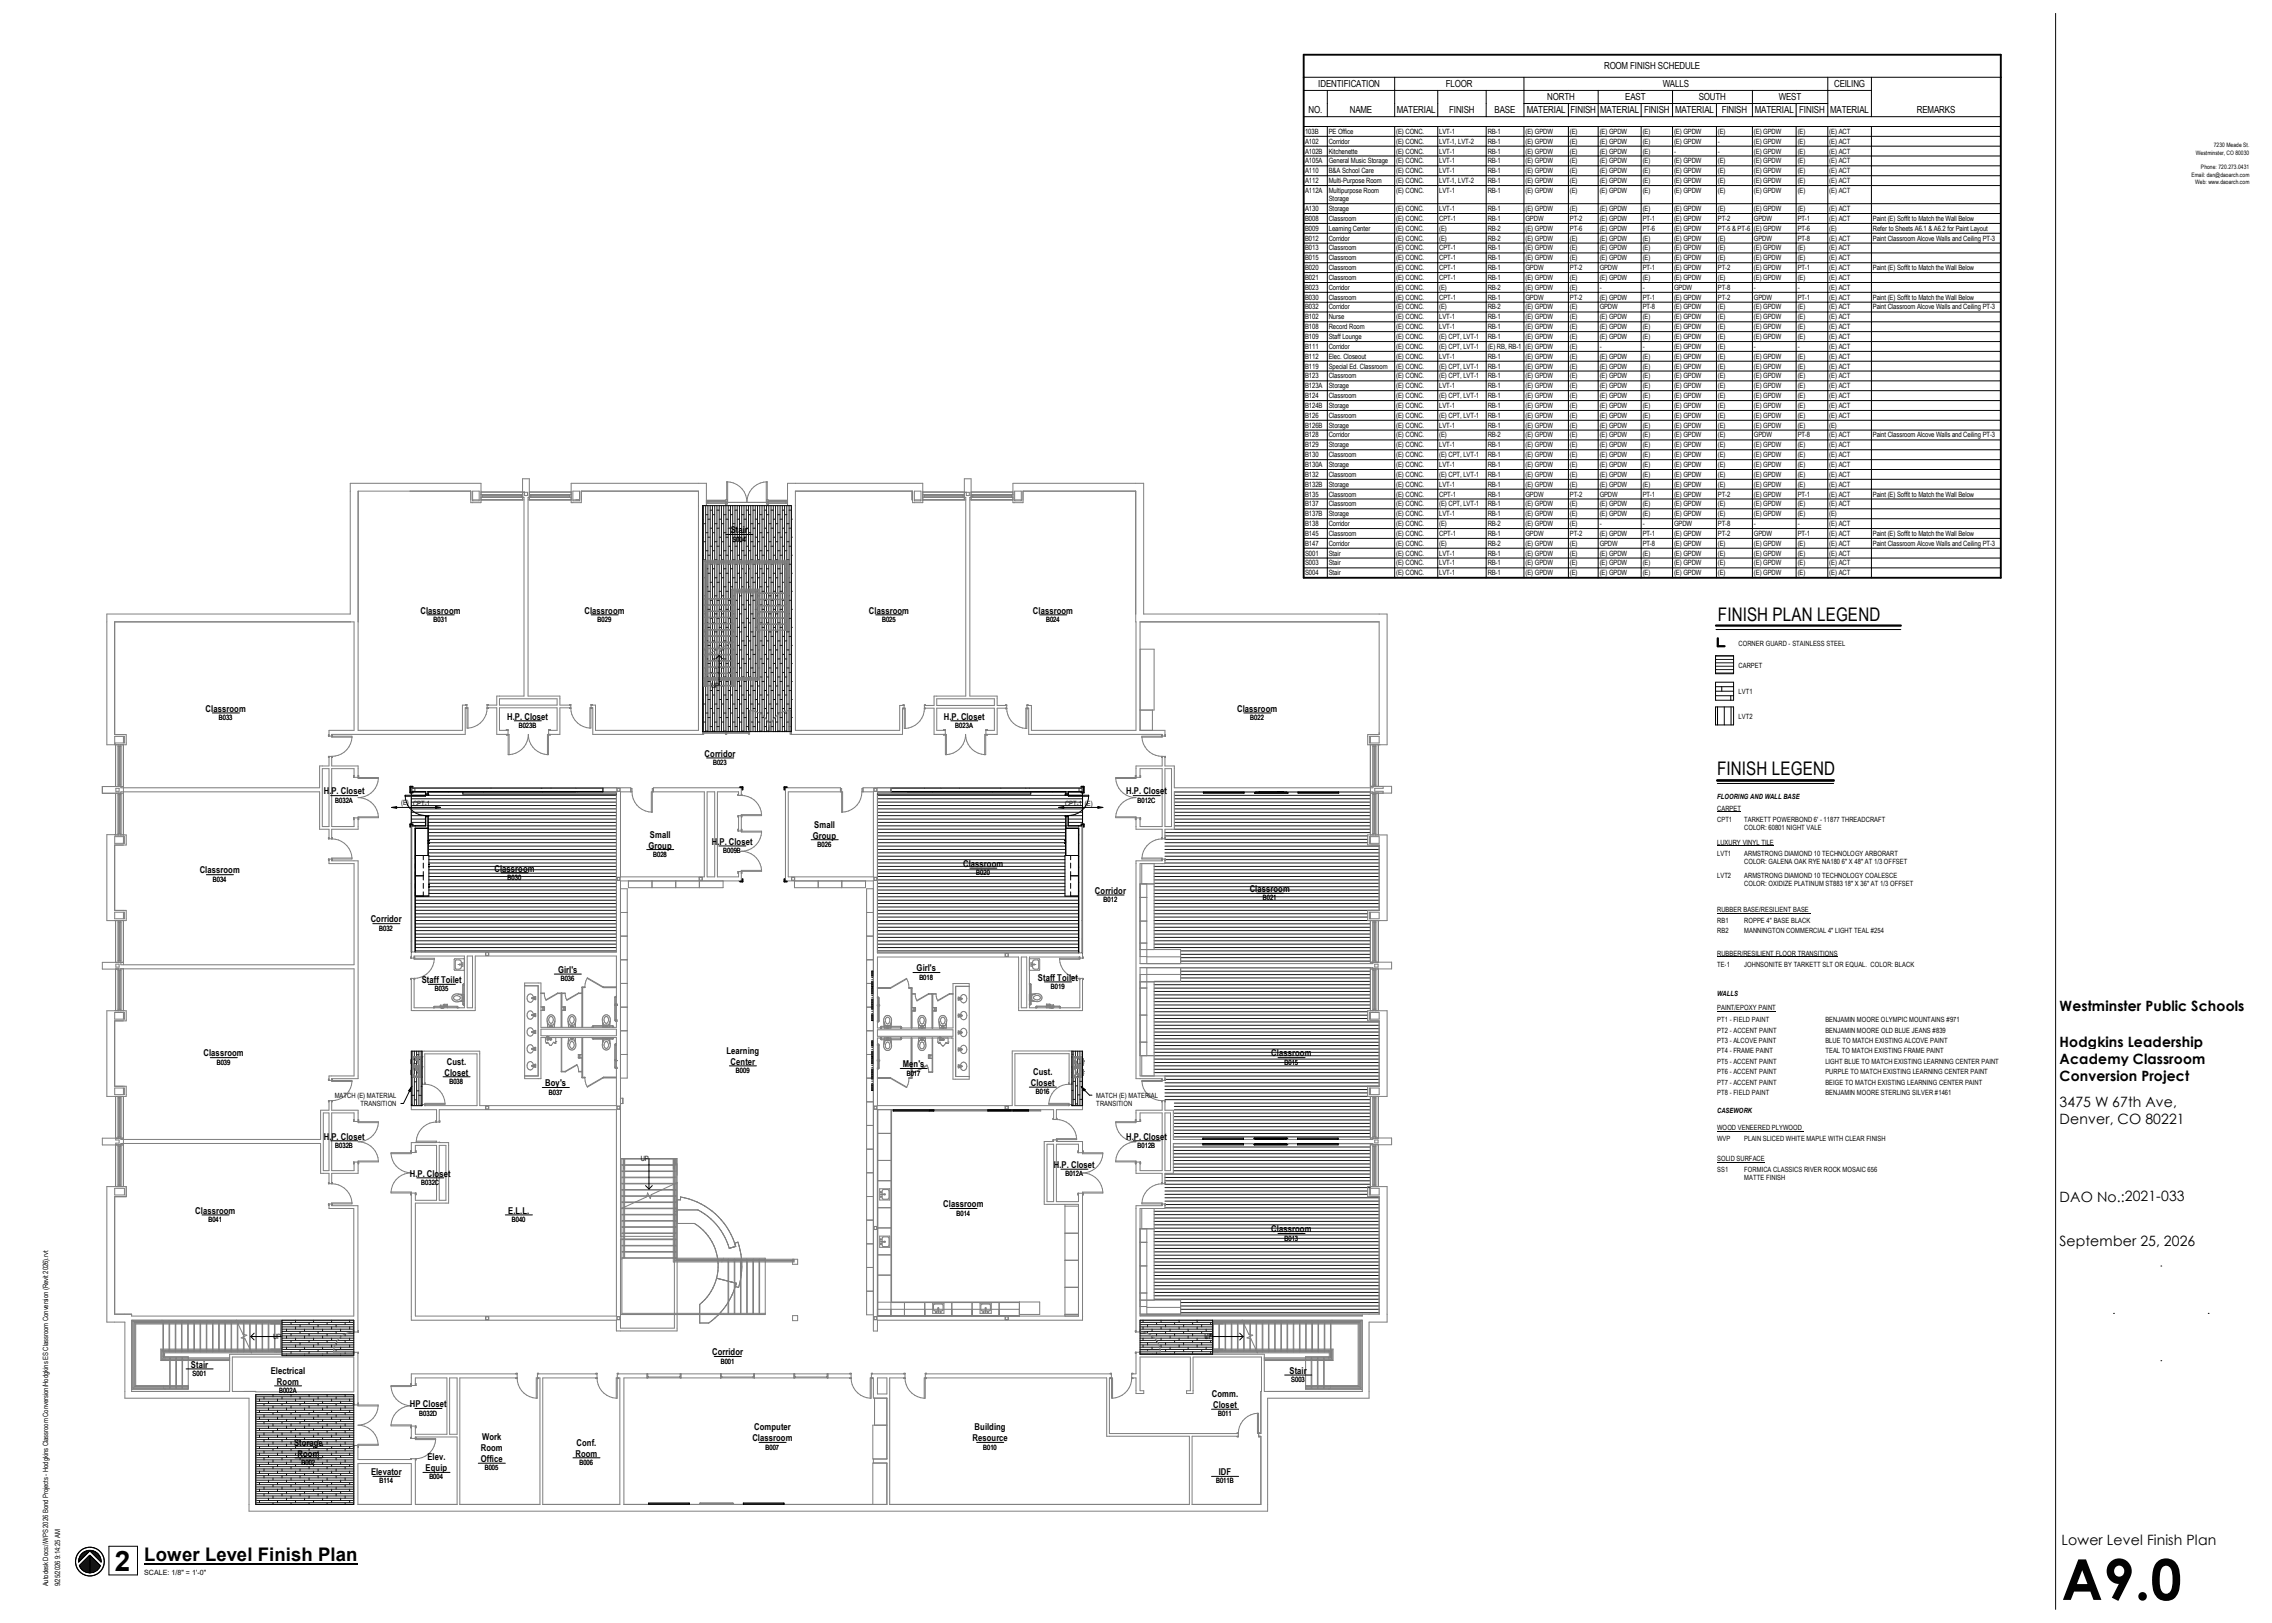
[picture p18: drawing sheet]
<svg xmlns="http://www.w3.org/2000/svg" width="1067mm" height="762mm" viewBox="0 0 1067 762" stroke-linecap="round" stroke-linejoin="round" font-family="sans-serif">
<defs><g id="words">
<text font-size="26.5" x="968" y="751">A9.0</text>
<text font-size="13.2" x="54" y="738">2</text>
<g font-size="8.8">
<text x="807" y="291">FINISH PLAN LEGEND</text>
<text x="806" y="364">FINISH LEGEND</text>
<text x="68" y="733">Lower Level Finish Plan</text>
</g>
<g font-size="6.7">
<text x="967" y="475">Westminster Public Schools</text>
<text x="967" y="491">Hodgkins Leadership</text>
<text x="967" y="499">Academy Classroom</text>
<text x="967" y="507">Conversion Project</text>
<text x="967" y="520">3475 W 67th Ave,</text>
<text x="967" y="528">Denver, CO 80221</text>
<text x="967" y="564">DAO No.:2021-033</text>
<text x="967" y="585">September 25, 2026</text>
<text x="968" y="725">Lower Level Finish Plan</text>
</g>
<g font-size="4.6">
<text x="753" y="33">ROOM FINISH SCHEDULE</text>
<text x="619" y="41">IDENTIFICATION</text>
<text x="679" y="41">FLOOR</text>
<text x="781" y="41">WALLS</text>
<text x="861" y="41">CEILING</text>
<text x="726" y="47">NORTH</text>
<text x="763" y="47">EAST</text>
<text x="798" y="47">SOUTH</text>
<text x="835" y="47">WEST</text>
<text x="614" y="53">NO.</text>
<text x="634" y="53">NAME</text>
<text x="656" y="53">MATERIAL</text>
<text x="680" y="53">FINISH</text>
<text x="702" y="53">BASE</text>
<text x="717" y="53">MATERIAL FINISH MATERIAL FINISH MATERIAL</text>
<text x="808" y="53">FINISH</text>
<text x="824" y="53">MATERIAL FINISH</text>
<text x="859" y="53">MATERIAL</text>
<text x="900" y="53">REMARKS</text>
</g>
<g font-size="4.4">
<text x="343" y="250">Stair</text>
<text x="197" y="288">Classroom</text>
<text x="274" y="288">Classroom</text>
<text x="408" y="288">Classroom</text>
<text x="485" y="288">Classroom</text>
<text x="97" y="334">Classroom</text>
<text x="581" y="334">Classroom</text>
<text x="238" y="338">H.P. Closet</text>
<text x="443" y="338">H.P. Closet</text>
<text x="331" y="355">Corridor</text>
<text x="152" y="373">H.P. Closet</text>
<text x="529" y="373">H.P. Closet</text>
<text x="382" y="389">Small</text>
<text x="305" y="393">Small</text>
<text x="382" y="394">Group</text>
<text x="305" y="398">Group</text>
<text x="334" y="397">H.P. Closet</text>
<text x="452" y="407">Classroom</text>
<text x="94" y="410">Classroom</text>
<text x="232" y="409">Classroom</text>
<text x="514" y="420">Corridor</text>
<text x="587" y="419">Classroom</text>
<text x="174" y="433">Corridor</text>
<text x="198" y="462">Staff Toilet</text>
<text x="262" y="457">Girl's</text>
<text x="430" y="456">Girl's</text>
<text x="487" y="460">Staff Toilet</text>
<text x="96" y="496">Classroom</text>
<text x="341" y="495">Learning</text>
<text x="597" y="496">Classroom</text>
<text x="210" y="500">Cust.</text>
<text x="343" y="500">Center</text>
<text x="424" y="501">Men's</text>
<text x="209" y="505">Closet</text>
<text x="484" y="510">Closet</text>
<text x="485" y="505">Cust.</text>
<text x="256" y="510">Boy's</text>
<text x="152" y="535">H.P. Closet</text>
<text x="529" y="535">H.P. Closet</text>
<text x="495" y="548">H.P. Closet</text>
<text x="192" y="552">H.P. Closet</text>
<text x="92" y="570">Classroom</text>
<text x="239" y="570">E.L.L.</text>
<text x="443" y="567">Classroom</text>
<text x="597" y="579">Classroom</text>
<text x="334" y="636">Corridor</text>
<text x="90" y="642">Stair</text>
<text x="127" y="645">Electrical</text>
<text x="605" y="645">Stair</text>
<text x="130" y="650">Room</text>
<text x="569" y="656">Comm.</text>
<text x="192" y="661">HP Closet</text>
<text x="570" y="661">Closet</text>
<text x="354" y="672">Computer</text>
<text x="458" y="672">Building</text>
<text x="226" y="676">Work</text>
<text x="353" y="677">Classroom</text>
<text x="457" y="677">Resource</text>
<text x="138" y="679">Storage</text>
<text x="140" y="684">Room</text>
<text x="226" y="681">Room</text>
<text x="270" y="684">Room</text>
<text x="271" y="679">Conf.</text>
<text x="201" y="686">Elev.</text>
<text x="226" y="686">Office</text>
<text x="174" y="693">Elevator</text>
<text x="200" y="691">Equip</text>
<text x="572" y="693">IDF</text>
</g>
<g font-size="3.4">
<text x="613" y="63">103B</text>
<text x="624" y="63">PE Office</text>
<text x="656" y="63">(E) CONC.</text>
<text x="676" y="63">LVT-1</text>
<text x="699" y="63">RB-1</text>
<text x="716" y="63">(E) GPDW</text>
<text x="737" y="63">(E)</text>
<text x="751" y="63">(E) GPDW</text>
<text x="771" y="63">(E)</text>
<text x="786" y="63">(E) GPDW</text>
<text x="807" y="63">(E)</text>
<text x="824" y="63">(E) GPDW</text>
<text x="844" y="63">(E)</text>
<text x="859" y="63">(E) ACT</text>
<text x="613" y="67">A102</text>
<text x="624" y="67">Corridor</text>
<text x="656" y="67">(E) CONC.</text>
<text x="676" y="67">LVT-1, LVT-2</text>
<text x="699" y="67">RB-1</text>
<text x="716" y="67">(E) GPDW</text>
<text x="737" y="67">(E)</text>
<text x="751" y="67">(E) GPDW</text>
<text x="771" y="67">(E)</text>
<text x="786" y="67">(E) GPDW</text>
<text x="807" y="67">-</text>
<text x="824" y="67">(E) GPDW</text>
<text x="844" y="67">(E)</text>
<text x="859" y="67">(E) ACT</text>
<text x="613" y="72">A102B</text>
<text x="613" y="77">A105A</text>
<text x="624" y="72">Kitchenette</text>
<text x="624" y="77">General Music Storage</text>
<text x="656" y="72">(E) CONC.</text>
<text x="656" y="77">(E) CONC.</text>
<text x="676" y="72">LVT-1</text>
<text x="676" y="77">LVT-1</text>
<text x="699" y="72">RB-1</text>
<text x="699" y="77">RB-1</text>
<text x="716" y="72">(E) GPDW</text>
<text x="716" y="77">(E) GPDW</text>
<text x="737" y="72">(E)</text>
<text x="737" y="77">(E)</text>
<text x="751" y="72">(E) GPDW</text>
<text x="751" y="77">(E) GPDW</text>
<text x="771" y="72">(E)</text>
<text x="771" y="77">(E)</text>
<text x="786" y="77">(E) GPDW</text>
<text x="786" y="72">-</text>
<text x="807" y="77">(E)</text>
<text x="807" y="72">-</text>
<text x="824" y="77">(E) GPDW</text>
<text x="824" y="72">(E) GPDW</text>
<text x="844" y="77">(E)</text>
<text x="844" y="72">(E)</text>
<text x="859" y="77">(E) ACT</text>
<text x="859" y="72">(E) ACT</text>
<text x="613" y="81">A110</text>
<text x="624" y="81">B&amp;A School Care</text>
<text x="656" y="81">(E) CONC.</text>
<text x="676" y="81">LVT-1</text>
<text x="699" y="81">RB-1</text>
<text x="716" y="81">(E) GPDW</text>
<text x="737" y="81">(E)</text>
<text x="751" y="81">(E) GPDW</text>
<text x="771" y="81">(E)</text>
<text x="786" y="81">(E) GPDW</text>
<text x="807" y="81">(E)</text>
<text x="824" y="81">(E) GPDW</text>
<text x="844" y="81">(E)</text>
<text x="859" y="81">(E) ACT</text>
<text x="613" y="86">A112</text>
<text x="624" y="86">Multi-Purpose Room</text>
<text x="656" y="86">(E) CONC.</text>
<text x="676" y="86">LVT-1, LVT-2</text>
<text x="699" y="86">RB-1</text>
<text x="716" y="86">(E) GPDW</text>
<text x="737" y="86">(E)</text>
<text x="751" y="86">(E) GPDW</text>
<text x="771" y="86">(E)</text>
<text x="786" y="86">(E) GPDW</text>
<text x="807" y="86">(E)</text>
<text x="824" y="86">(E) GPDW</text>
<text x="844" y="86">(E)</text>
<text x="859" y="86">(E) ACT</text>
<text x="613" y="91">A112A</text>
<text x="624" y="91">Multipurpose Room</text>
<text x="624" y="94">Storage</text>
<text x="656" y="91">(E) CONC.</text>
<text x="676" y="91">LVT-1</text>
<text x="699" y="91">RB-1</text>
<text x="716" y="91">(E) GPDW</text>
<text x="737" y="91">(E)</text>
<text x="751" y="91">(E) GPDW</text>
<text x="771" y="91">(E)</text>
<text x="786" y="91">(E) GPDW</text>
<text x="807" y="91">(E)</text>
<text x="824" y="91">(E) GPDW</text>
<text x="844" y="91">(E)</text>
<text x="859" y="91">(E) ACT</text>
<text x="613" y="99">A130</text>
<text x="624" y="99">Storage</text>
<text x="656" y="99">(E) CONC.</text>
<text x="676" y="99">LVT-1</text>
<text x="699" y="99">RB-1</text>
<text x="716" y="99">(E) GPDW</text>
<text x="737" y="99">(E)</text>
<text x="751" y="99">(E) GPDW</text>
<text x="771" y="99">(E)</text>
<text x="786" y="99">(E) GPDW</text>
<text x="807" y="99">(E)</text>
<text x="824" y="99">(E) GPDW</text>
<text x="844" y="99">(E)</text>
<text x="859" y="99">(E) ACT</text>
<text x="613" y="104">B008</text>
<text x="624" y="104">Classroom</text>
<text x="656" y="104">(E) CONC.</text>
<text x="676" y="104">CPT-1</text>
<text x="699" y="104">RB-1</text>
<text x="716" y="104">GPDW</text>
<text x="737" y="104">PT-2</text>
<text x="751" y="104">(E) GPDW</text>
<text x="771" y="104">PT-1</text>
<text x="786" y="104">(E) GPDW</text>
<text x="807" y="104">PT-2</text>
<text x="824" y="104">GPDW</text>
<text x="844" y="104">PT-1</text>
<text x="859" y="104">(E) ACT</text>
<text x="879" y="104">Paint (E) Soffit to Match the Wall Below</text>
<text x="613" y="108">B009</text>
<text x="613" y="113">B012</text>
<text x="624" y="108">Learning Center</text>
<text x="624" y="113">Corridor</text>
<text x="656" y="108">(E) CONC.</text>
<text x="656" y="113">(E) CONC.</text>
<text x="676" y="108">(E)</text>
<text x="676" y="113">(E)</text>
<text x="699" y="108">RB-2</text>
<text x="699" y="113">RB-2</text>
<text x="716" y="108">(E) GPDW</text>
<text x="716" y="113">(E) GPDW</text>
<text x="737" y="108">PT-6</text>
<text x="737" y="113">(E)</text>
<text x="751" y="108">(E) GPDW</text>
<text x="751" y="113">(E) GPDW</text>
<text x="771" y="113">(E)</text>
<text x="771" y="108">PT-6</text>
<text x="786" y="113">(E) GPDW</text>
<text x="786" y="108">(E) GPDW</text>
<text x="807" y="108">PT-5 &amp; PT-6 (E) GPDW</text>
<text x="807" y="113">(E)</text>
<text x="824" y="113">GPDW</text>
<text x="844" y="108">PT-6</text>
<text x="844" y="113">PT-8</text>
<text x="859" y="108">(E)</text>
<text x="859" y="113">(E) ACT</text>
<text x="879" y="108">Refer to Sheets A6.1 &amp; A6.2 for Paint Layout</text>
<text x="879" y="113">Paint Classroom Alcove Walls and Ceiling PT-3</text>
<text x="613" y="118">B013</text>
<text x="624" y="118">Classroom</text>
<text x="656" y="118">(E) CONC.</text>
<text x="676" y="118">CPT-1</text>
<text x="699" y="118">RB-1</text>
<text x="716" y="118">(E) GPDW</text>
<text x="737" y="118">(E)</text>
<text x="751" y="118">(E) GPDW</text>
<text x="771" y="118">(E)</text>
<text x="786" y="118">(E) GPDW</text>
<text x="807" y="118">(E)</text>
<text x="824" y="118">(E) GPDW</text>
<text x="844" y="118">(E)</text>
<text x="859" y="118">(E) ACT</text>
<text x="613" y="122">B015</text>
<text x="624" y="122">Classroom</text>
<text x="656" y="122">(E) CONC.</text>
<text x="676" y="122">CPT-1</text>
<text x="699" y="122">RB-1</text>
<text x="716" y="122">(E) GPDW</text>
<text x="737" y="122">(E)</text>
<text x="751" y="122">(E) GPDW</text>
<text x="771" y="122">(E)</text>
<text x="786" y="122">(E) GPDW</text>
<text x="807" y="122">(E)</text>
<text x="824" y="122">(E) GPDW</text>
<text x="844" y="122">(E)</text>
<text x="859" y="122">(E) ACT</text>
<text x="613" y="127">B020</text>
<text x="613" y="131">B021</text>
<text x="624" y="127">Classroom</text>
<text x="624" y="131">Classroom</text>
<text x="656" y="127">(E) CONC.</text>
<text x="656" y="131">(E) CONC.</text>
<text x="676" y="127">CPT-1</text>
<text x="676" y="131">CPT-1</text>
<text x="699" y="127">RB-1</text>
<text x="699" y="131">RB-1</text>
<text x="716" y="127">GPDW</text>
<text x="716" y="131">(E) GPDW</text>
<text x="737" y="127">PT-2</text>
<text x="737" y="131">(E)</text>
<text x="751" y="127">GPDW</text>
<text x="751" y="131">(E) GPDW</text>
<text x="771" y="131">(E)</text>
<text x="771" y="127">PT-1</text>
<text x="786" y="127">(E) GPDW</text>
<text x="786" y="131">(E) GPDW</text>
<text x="807" y="131">(E)</text>
<text x="807" y="127">PT-2</text>
<text x="824" y="131">(E) GPDW</text>
<text x="824" y="127">(E) GPDW</text>
<text x="844" y="131">(E)</text>
<text x="844" y="127">PT-1</text>
<text x="859" y="131">(E) ACT</text>
<text x="859" y="127">(E) ACT</text>
<text x="879" y="127">Paint (E) Soffit to Match the Wall Below</text>
<text x="613" y="136">B023</text>
<text x="624" y="136">Corridor</text>
<text x="656" y="136">(E) CONC.</text>
<text x="676" y="136">(E)</text>
<text x="699" y="136">RB-2</text>
<text x="716" y="136">(E) GPDW</text>
<text x="737" y="136">(E)</text>
<text x="751" y="136">-</text>
<text x="771" y="136">-</text>
<text x="786" y="136">GPDW</text>
<text x="807" y="136">PT-8</text>
<text x="824" y="136">-</text>
<text x="844" y="136">-</text>
<text x="859" y="136">(E) ACT</text>
<text x="613" y="141">B030</text>
<text x="624" y="141">Classroom</text>
<text x="656" y="141">(E) CONC.</text>
<text x="676" y="141">CPT-1</text>
<text x="699" y="141">RB-1</text>
<text x="716" y="141">GPDW</text>
<text x="737" y="141">PT-2</text>
<text x="751" y="141">(E) GPDW</text>
<text x="771" y="141">PT-1</text>
<text x="786" y="141">(E) GPDW</text>
<text x="807" y="141">PT-2</text>
<text x="824" y="141">GPDW</text>
<text x="844" y="141">PT-1</text>
<text x="859" y="141">(E) ACT</text>
<text x="879" y="141">Paint (E) Soffit to Match the Wall Below</text>
<text x="613" y="145">B032</text>
<text x="613" y="150">B102</text>
<text x="624" y="145">Corridor</text>
<text x="624" y="150">Nurse</text>
<text x="656" y="145">(E) CONC.</text>
<text x="656" y="150">(E) CONC.</text>
<text x="676" y="145">(E)</text>
<text x="676" y="150">LVT-1</text>
<text x="699" y="145">RB-2</text>
<text x="699" y="150">RB-1</text>
<text x="716" y="145">(E) GPDW</text>
<text x="716" y="150">(E) GPDW</text>
<text x="737" y="145">(E)</text>
<text x="737" y="150">(E)</text>
<text x="751" y="145">GPDW</text>
<text x="751" y="150">(E) GPDW</text>
<text x="771" y="145">PT-8</text>
<text x="771" y="150">(E)</text>
<text x="786" y="145">(E) GPDW</text>
<text x="786" y="150">(E) GPDW</text>
<text x="807" y="145">(E)</text>
<text x="807" y="150">(E)</text>
<text x="824" y="145">(E) GPDW</text>
<text x="824" y="150">(E) GPDW</text>
<text x="844" y="145">(E)</text>
<text x="844" y="150">(E)</text>
<text x="859" y="145">(E) ACT</text>
<text x="859" y="150">(E) ACT</text>
<text x="879" y="145">Paint Classroom Alcove Walls and Ceiling PT-3</text>
<text x="613" y="155">B108</text>
<text x="624" y="155">Record Room</text>
<text x="656" y="155">(E) CONC.</text>
<text x="676" y="155">LVT-1</text>
<text x="699" y="155">RB-1</text>
<text x="716" y="155">(E) GPDW</text>
<text x="737" y="155">(E)</text>
<text x="751" y="155">(E) GPDW</text>
<text x="771" y="155">(E)</text>
<text x="786" y="155">(E) GPDW</text>
<text x="807" y="155">(E)</text>
<text x="824" y="155">(E) GPDW</text>
<text x="844" y="155">(E)</text>
<text x="859" y="155">(E) ACT</text>
<text x="613" y="159">B109</text>
<text x="624" y="159">Staff Lounge</text>
<text x="656" y="159">(E) CONC.</text>
<text x="676" y="159">(E) CPT, LVT-1</text>
<text x="699" y="159">RB-1</text>
<text x="716" y="159">(E) GPDW</text>
<text x="737" y="159">(E)</text>
<text x="751" y="159">(E) GPDW</text>
<text x="771" y="159">(E)</text>
<text x="786" y="159">(E) GPDW</text>
<text x="807" y="159">(E)</text>
<text x="824" y="159">(E) GPDW</text>
<text x="844" y="159">(E)</text>
<text x="859" y="159">(E) ACT</text>
<text x="613" y="164">B111</text>
<text x="624" y="164">Corridor</text>
<text x="656" y="164">(E) CONC.</text>
<text x="676" y="164">(E) CPT, LVT-1</text>
<text x="699" y="164">(E) RB, RB-1 (E) GPDW</text>
<text x="737" y="164">(E)</text>
<text x="751" y="164">-</text>
<text x="771" y="164">-</text>
<text x="786" y="164">(E) GPDW</text>
<text x="807" y="164">(E)</text>
<text x="824" y="164">-</text>
<text x="844" y="164">-</text>
<text x="859" y="164">(E) ACT</text>
<text x="613" y="168">B112</text>
<text x="613" y="173">B119</text>
<text x="624" y="168">Elec. Closeout</text>
<text x="624" y="173">Special Ed. Classroom</text>
<text x="656" y="173">(E) CONC.</text>
<text x="656" y="168">(E) CONC.</text>
<text x="676" y="173">(E) CPT, LVT-1</text>
<text x="676" y="168">LVT-1</text>
<text x="699" y="173">RB-1</text>
<text x="699" y="168">RB-1</text>
<text x="716" y="168">(E) GPDW</text>
<text x="716" y="173">(E) GPDW</text>
<text x="737" y="168">(E)</text>
<text x="737" y="173">(E)</text>
<text x="751" y="168">(E) GPDW</text>
<text x="751" y="173">(E) GPDW</text>
<text x="771" y="173">(E)</text>
<text x="771" y="168">(E)</text>
<text x="786" y="173">(E) GPDW</text>
<text x="786" y="168">(E) GPDW</text>
<text x="807" y="173">(E)</text>
<text x="807" y="168">(E)</text>
<text x="824" y="173">(E) GPDW</text>
<text x="824" y="168">(E) GPDW</text>
<text x="844" y="173">(E)</text>
<text x="844" y="168">(E)</text>
<text x="859" y="173">(E) ACT</text>
<text x="859" y="168">(E) ACT</text>
<text x="613" y="178">B123</text>
<text x="624" y="178">Classroom</text>
<text x="656" y="178">(E) CONC.</text>
<text x="676" y="178">(E) CPT, LVT-1</text>
<text x="699" y="178">RB-1</text>
<text x="716" y="178">(E) GPDW</text>
<text x="737" y="178">(E)</text>
<text x="751" y="178">(E) GPDW</text>
<text x="771" y="178">(E)</text>
<text x="786" y="178">(E) GPDW</text>
<text x="807" y="178">(E)</text>
<text x="824" y="178">(E) GPDW</text>
<text x="844" y="178">(E)</text>
<text x="859" y="178">(E) ACT</text>
<text x="613" y="182">B123A</text>
<text x="624" y="182">Storage</text>
<text x="656" y="182">(E) CONC.</text>
<text x="676" y="182">LVT-1</text>
<text x="699" y="182">RB-1</text>
<text x="716" y="182">(E) GPDW</text>
<text x="737" y="182">(E)</text>
<text x="751" y="182">(E) GPDW</text>
<text x="771" y="182">(E)</text>
<text x="786" y="182">(E) GPDW</text>
<text x="807" y="182">(E)</text>
<text x="824" y="182">(E) GPDW</text>
<text x="844" y="182">(E)</text>
<text x="859" y="182">(E) ACT</text>
<text x="613" y="187">B124</text>
<text x="613" y="192">B124B</text>
<text x="624" y="187">Classroom</text>
<text x="624" y="192">Storage</text>
<text x="656" y="192">(E) CONC.</text>
<text x="656" y="187">(E) CONC.</text>
<text x="676" y="192">LVT-1</text>
<text x="676" y="187">(E) CPT, LVT-1</text>
<text x="699" y="187">RB-1</text>
<text x="699" y="192">RB-1</text>
<text x="716" y="187">(E) GPDW</text>
<text x="716" y="192">(E) GPDW</text>
<text x="737" y="187">(E)</text>
<text x="737" y="192">(E)</text>
<text x="751" y="192">(E) GPDW</text>
<text x="751" y="187">(E) GPDW</text>
<text x="771" y="192">(E)</text>
<text x="771" y="187">(E)</text>
<text x="786" y="187">(E) GPDW</text>
<text x="786" y="192">(E) GPDW</text>
<text x="807" y="187">(E)</text>
<text x="807" y="192">(E)</text>
<text x="824" y="187">(E) GPDW</text>
<text x="824" y="192">(E) GPDW</text>
<text x="844" y="187">(E)</text>
<text x="844" y="192">(E)</text>
<text x="859" y="187">(E) ACT</text>
<text x="859" y="192">(E) ACT</text>
<text x="613" y="196">B126</text>
<text x="624" y="196">Classroom</text>
<text x="656" y="196">(E) CONC.</text>
<text x="676" y="196">(E) CPT, LVT-1</text>
<text x="699" y="196">RB-1</text>
<text x="716" y="196">(E) GPDW</text>
<text x="737" y="196">(E)</text>
<text x="751" y="196">(E) GPDW</text>
<text x="771" y="196">(E)</text>
<text x="786" y="196">(E) GPDW</text>
<text x="807" y="196">(E)</text>
<text x="824" y="196">(E) GPDW</text>
<text x="844" y="196">(E)</text>
<text x="859" y="196">(E) ACT</text>
<text x="613" y="201">B126B</text>
<text x="624" y="201">Storage</text>
<text x="656" y="201">(E) CONC.</text>
<text x="676" y="201">LVT-1</text>
<text x="699" y="201">RB-1</text>
<text x="716" y="201">(E) GPDW</text>
<text x="737" y="201">(E)</text>
<text x="751" y="201">(E) GPDW</text>
<text x="771" y="201">(E)</text>
<text x="786" y="201">(E) GPDW</text>
<text x="807" y="201">(E)</text>
<text x="824" y="201">(E) GPDW</text>
<text x="844" y="201">(E)</text>
<text x="859" y="201">(E)</text>
<text x="613" y="205">B128</text>
<text x="624" y="205">Corridor</text>
<text x="656" y="205">(E) CONC.</text>
<text x="676" y="205">(E)</text>
<text x="699" y="205">RB-2</text>
<text x="716" y="205">(E) GPDW</text>
<text x="737" y="205">(E)</text>
<text x="751" y="205">(E) GPDW</text>
<text x="771" y="205">(E)</text>
<text x="786" y="205">(E) GPDW</text>
<text x="807" y="205">(E)</text>
<text x="824" y="205">GPDW</text>
<text x="844" y="205">PT-8</text>
<text x="859" y="205">(E) ACT</text>
<text x="879" y="205">Paint Classroom Alcove Walls and Ceiling PT-3</text>
<text x="613" y="210">B129</text>
<text x="613" y="215">B130</text>
<text x="624" y="210">Storage</text>
<text x="624" y="215">Classroom</text>
<text x="656" y="210">(E) CONC.</text>
<text x="656" y="215">(E) CONC.</text>
<text x="676" y="210">LVT-1</text>
<text x="676" y="215">(E) CPT, LVT-1</text>
<text x="699" y="215">RB-1</text>
<text x="699" y="210">RB-1</text>
<text x="716" y="215">(E) GPDW</text>
<text x="716" y="210">(E) GPDW</text>
<text x="737" y="215">(E)</text>
<text x="737" y="210">(E)</text>
<text x="751" y="210">(E) GPDW</text>
<text x="751" y="215">(E) GPDW</text>
<text x="771" y="210">(E)</text>
<text x="771" y="215">(E)</text>
<text x="786" y="215">(E) GPDW</text>
<text x="786" y="210">(E) GPDW</text>
<text x="807" y="215">(E)</text>
<text x="807" y="210">(E)</text>
<text x="824" y="215">(E) GPDW</text>
<text x="824" y="210">(E) GPDW</text>
<text x="844" y="215">(E)</text>
<text x="844" y="210">(E)</text>
<text x="859" y="215">(E) ACT</text>
<text x="859" y="210">(E) ACT</text>
<text x="613" y="219">B130A</text>
<text x="624" y="219">Storage</text>
<text x="656" y="219">(E) CONC.</text>
<text x="676" y="219">LVT-1</text>
<text x="699" y="219">RB-1</text>
<text x="716" y="219">(E) GPDW</text>
<text x="737" y="219">(E)</text>
<text x="751" y="219">(E) GPDW</text>
<text x="771" y="219">(E)</text>
<text x="786" y="219">(E) GPDW</text>
<text x="807" y="219">(E)</text>
<text x="824" y="219">(E) GPDW</text>
<text x="844" y="219">(E)</text>
<text x="859" y="219">(E) ACT</text>
<text x="613" y="224">B132</text>
<text x="624" y="224">Classroom</text>
<text x="656" y="224">(E) CONC.</text>
<text x="676" y="224">(E) CPT, LVT-1</text>
<text x="699" y="224">RB-1</text>
<text x="716" y="224">(E) GPDW</text>
<text x="737" y="224">(E)</text>
<text x="751" y="224">(E) GPDW</text>
<text x="771" y="224">(E)</text>
<text x="786" y="224">(E) GPDW</text>
<text x="807" y="224">(E)</text>
<text x="824" y="224">(E) GPDW</text>
<text x="844" y="224">(E)</text>
<text x="859" y="224">(E) ACT</text>
<text x="613" y="228">B132B</text>
<text x="613" y="233">B135</text>
<text x="624" y="228">Storage</text>
<text x="624" y="233">Classroom</text>
<text x="656" y="228">(E) CONC.</text>
<text x="656" y="233">(E) CONC.</text>
<text x="676" y="228">LVT-1</text>
<text x="676" y="233">CPT-1</text>
<text x="699" y="228">RB-1</text>
<text x="699" y="233">RB-1</text>
<text x="716" y="228">(E) GPDW</text>
<text x="716" y="233">GPDW</text>
<text x="737" y="228">(E)</text>
<text x="737" y="233">PT-2</text>
<text x="751" y="228">(E) GPDW</text>
<text x="751" y="233">GPDW</text>
<text x="771" y="228">(E)</text>
<text x="771" y="233">PT-1</text>
<text x="786" y="233">(E) GPDW</text>
<text x="786" y="228">(E) GPDW</text>
<text x="807" y="228">(E)</text>
<text x="807" y="233">PT-2</text>
<text x="824" y="228">(E) GPDW</text>
<text x="824" y="233">(E) GPDW</text>
<text x="844" y="228">(E)</text>
<text x="844" y="233">PT-1</text>
<text x="859" y="228">(E) ACT</text>
<text x="859" y="233">(E) ACT</text>
<text x="879" y="233">Paint (E) Soffit to Match the Wall Below</text>
<text x="613" y="238">B137</text>
<text x="624" y="238">Classroom</text>
<text x="656" y="238">(E) CONC.</text>
<text x="676" y="238">(E) CPT, LVT-1</text>
<text x="699" y="238">RB-1</text>
<text x="716" y="238">(E) GPDW</text>
<text x="737" y="238">(E)</text>
<text x="751" y="238">(E) GPDW</text>
<text x="771" y="238">(E)</text>
<text x="786" y="238">(E) GPDW</text>
<text x="807" y="238">(E)</text>
<text x="824" y="238">(E) GPDW</text>
<text x="844" y="238">(E)</text>
<text x="859" y="238">(E) ACT</text>
<text x="613" y="242">B137B</text>
<text x="624" y="242">Storage</text>
<text x="656" y="242">(E) CONC.</text>
<text x="676" y="242">LVT-1</text>
<text x="699" y="242">RB-1</text>
<text x="716" y="242">(E) GPDW</text>
<text x="737" y="242">(E)</text>
<text x="751" y="242">(E) GPDW</text>
<text x="771" y="242">(E)</text>
<text x="786" y="242">(E) GPDW</text>
<text x="807" y="242">(E)</text>
<text x="824" y="242">(E) GPDW</text>
<text x="844" y="242">(E)</text>
<text x="859" y="242">(E)</text>
<text x="613" y="247">B138</text>
<text x="613" y="252">B145</text>
<text x="624" y="247">Corridor</text>
<text x="624" y="252">Classroom</text>
<text x="656" y="247">(E) CONC.</text>
<text x="656" y="252">(E) CONC.</text>
<text x="676" y="247">(E)</text>
<text x="676" y="252">CPT-1</text>
<text x="699" y="247">RB-2</text>
<text x="699" y="252">RB-1</text>
<text x="716" y="247">(E) GPDW</text>
<text x="716" y="252">GPDW</text>
<text x="737" y="247">(E)</text>
<text x="737" y="252">PT-2</text>
<text x="751" y="247">-</text>
<text x="751" y="252">(E) GPDW</text>
<text x="771" y="252">PT-1</text>
<text x="771" y="247">-</text>
<text x="786" y="247">GPDW</text>
<text x="786" y="252">(E) GPDW</text>
<text x="807" y="247">PT-8</text>
<text x="807" y="252">PT-2</text>
<text x="824" y="247">-</text>
<text x="824" y="252">GPDW</text>
<text x="844" y="252">PT-1</text>
<text x="844" y="247">-</text>
<text x="859" y="252">(E) ACT</text>
<text x="859" y="247">(E) ACT</text>
<text x="879" y="252">Paint (E) Soffit to Match the Wall Below</text>
<text x="344" y="254">S004</text>
<text x="613" y="256">B147</text>
<text x="624" y="256">Corridor</text>
<text x="656" y="256">(E) CONC.</text>
<text x="676" y="256">(E)</text>
<text x="699" y="256">RB-2</text>
<text x="716" y="256">(E) GPDW</text>
<text x="737" y="256">(E)</text>
<text x="751" y="256">GPDW</text>
<text x="771" y="256">PT-8</text>
<text x="786" y="256">(E) GPDW</text>
<text x="807" y="256">(E)</text>
<text x="824" y="256">(E) GPDW</text>
<text x="844" y="256">(E)</text>
<text x="859" y="256">(E) ACT</text>
<text x="879" y="256">Paint Classroom Alcove Walls and Ceiling PT-3</text>
<text x="613" y="261">S001</text>
<text x="624" y="261">Stair</text>
<text x="656" y="261">(E) CONC.</text>
<text x="676" y="261">LVT-1</text>
<text x="699" y="261">RB-1</text>
<text x="716" y="261">(E) GPDW</text>
<text x="737" y="261">(E)</text>
<text x="751" y="261">(E) GPDW</text>
<text x="771" y="261">(E)</text>
<text x="786" y="261">(E) GPDW</text>
<text x="807" y="261">(E)</text>
<text x="824" y="261">(E) GPDW</text>
<text x="844" y="261">(E)</text>
<text x="859" y="261">(E) ACT</text>
<text x="613" y="265">S003</text>
<text x="624" y="265">Stair</text>
<text x="656" y="265">(E) CONC.</text>
<text x="676" y="265">LVT-1</text>
<text x="699" y="265">RB-1</text>
<text x="716" y="265">(E) GPDW</text>
<text x="737" y="265">(E)</text>
<text x="751" y="265">(E) GPDW</text>
<text x="771" y="265">(E)</text>
<text x="786" y="265">(E) GPDW</text>
<text x="807" y="265">(E)</text>
<text x="824" y="265">(E) GPDW</text>
<text x="844" y="265">(E)</text>
<text x="859" y="265">(E) ACT</text>
<text x="613" y="270">S004</text>
<text x="624" y="270">Stair</text>
<text x="656" y="270">(E) CONC.</text>
<text x="676" y="270">LVT-1</text>
<text x="699" y="270">RB-1</text>
<text x="716" y="270">(E) GPDW</text>
<text x="737" y="270">(E)</text>
<text x="751" y="270">(E) GPDW</text>
<text x="771" y="270">(E)</text>
<text x="786" y="270">(E) GPDW</text>
<text x="807" y="270">(E)</text>
<text x="824" y="270">(E) GPDW</text>
<text x="844" y="270">(E)</text>
<text x="859" y="270">(E) ACT</text>
<text x="204" y="292">B031</text>
<text x="281" y="292">B029</text>
<text x="414" y="292">B025</text>
<text x="491" y="292">B024</text>
<text x="816" y="303">CORNER GUARD -</text>
<text x="842" y="303">STAINLESS STEEL</text>
<text x="816" y="314">CARPET</text>
<text x="334" y="323">UP</text>
<text x="816" y="326">LVT1</text>
<text x="103" y="338">B033</text>
<text x="244" y="342">B023B</text>
<text x="449" y="342">B023A</text>
<text x="587" y="338">B022</text>
<text x="816" y="337">LVT2</text>
<text x="335" y="359">B023</text>
<text x="157" y="377">B032A</text>
<text x="534" y="377">B012C</text>
<text x="806" y="375">FLOORING AND WALL BASE</text>
<text x="188" y="378">(E)</text>
<text x="194" y="378">CPT-1</text>
<text x="500" y="378">CPT-1 (E)</text>
<text x="806" y="381">CARPET</text>
<text x="806" y="386">CPT1</text>
<text x="819" y="386">TARKETT POWERBOND 6' -</text>
<text x="819" y="390">COLOR: 60801 NIGHT VALE</text>
<text x="856" y="386">11877 THREADCRAFT</text>
<text x="340" y="400">B009B</text>
<text x="384" y="398">B026</text>
<text x="806" y="397">LUXURY VINYL TILE</text>
<text x="806" y="402">LVT1</text>
<text x="819" y="402">ARMSTRONG DIAMOND 10 TECHNOLOGY ARBORART</text>
<text x="307" y="402">B028</text>
<text x="819" y="406">COLOR: GALENA OAK RYE NA180 6&quot; X 48&quot; AT 1/3 OFFSET</text>
<text x="100" y="414">B034</text>
<text x="238" y="413">B030</text>
<text x="458" y="411">B020</text>
<text x="806" y="412">LVT2</text>
<text x="819" y="412">ARMSTRONG DIAMOND 10 TECHNOLOGY COALESCE</text>
<text x="819" y="416">COLOR: OXIDIZE PLATINUM ST883 18&quot; X 36&quot; AT 1/3 OFFSET</text>
<text x="518" y="424">B012</text>
<text x="593" y="423">B021</text>
<text x="806" y="428">RUBBER BASE/RESILIENT BASE</text>
<text x="178" y="437">B032</text>
<text x="806" y="433">RB1</text>
<text x="819" y="433">ROPPE 4&quot; BASE BLACK</text>
<text x="806" y="438">RB2</text>
<text x="819" y="438">MANNINGTON COMMERCIAL 4&quot; LIGHT TEAL #254</text>
<text x="806" y="449">RUBBER/RESILIENT FLOOR TRANSITIONS</text>
<text x="806" y="454">TE-</text>
<text x="811" y="454">1</text>
<text x="819" y="454">JOHNSONITE BY TARKETT SLT OR EQUAL. COLOR: BLACK</text>
<text x="263" y="461">B036</text>
<text x="432" y="460">B018</text>
<text x="204" y="465">B035</text>
<text x="493" y="464">B019</text>
<text x="806" y="467">WALLS</text>
<text x="806" y="474">PAINT/EPOXY PAINT</text>
<text x="806" y="480">PT1 -</text>
<text x="814" y="480">FIELD PAINT</text>
<text x="857" y="480">BENJAMIN MOORE OLYMPIC MOUNTAINS #971</text>
<text x="806" y="485">PT2 -</text>
<text x="814" y="485">ACCENT PAINT</text>
<text x="857" y="485">BENJAMIN MOORE OLD BLUE JEANS #839</text>
<text x="806" y="490">PT3 -</text>
<text x="814" y="490">ALCOVE PAINT</text>
<text x="857" y="490">BLUE TO MATCH EXISTING ALCOVE PAINT</text>
<text x="806" y="495">PT4 -</text>
<text x="814" y="495">FRAME PAINT</text>
<text x="857" y="495">TEAL TO MATCH EXISTING FRAME PAINT</text>
<text x="102" y="500">B039</text>
<text x="346" y="504">B009</text>
<text x="603" y="500">B015</text>
<text x="806" y="499">PT5 -</text>
<text x="814" y="499">ACCENT PAINT</text>
<text x="857" y="499">LIGHT BLUE TO MATCH EXISTING LEARNING CENTER PAINT</text>
<text x="211" y="509">B038</text>
<text x="426" y="505">B017</text>
<text x="806" y="504">PT6 -</text>
<text x="806" y="509">PT7 -</text>
<text x="814" y="504">ACCENT PAINT</text>
<text x="814" y="509">ACCENT PAINT</text>
<text x="857" y="504">PURPLE TO MATCH EXISTING LEARNING CENTER PAINT</text>
<text x="857" y="509">BEIGE TO MATCH EXISTING LEARNING CENTER PAINT</text>
<text x="157" y="515">MATCH (E) MATERIAL</text>
<text x="258" y="514">B037</text>
<text x="486" y="514">B016</text>
<text x="515" y="515">MATCH (E) MATERIAL</text>
<text x="806" y="514">PT8 -</text>
<text x="814" y="514">FIELD PAINT</text>
<text x="857" y="514">BENJAMIN MOORE STERLING SILVER #1461</text>
<text x="169" y="519">TRANSITION</text>
<text x="515" y="519">TRANSITION</text>
<text x="806" y="523">CASEWORK</text>
<text x="806" y="531">WOOD VENEERED PLYWOOD</text>
<text x="157" y="539">B032B</text>
<text x="534" y="539">B012B</text>
<text x="806" y="536">WVP</text>
<text x="819" y="536">PLAIN SLICED WHITE MAPLE WITH CLEAR FINISH</text>
<text x="301" y="545">UP</text>
<text x="806" y="545">SOLID SURFACE</text>
<text x="806" y="550">SS1</text>
<text x="819" y="550">FORMICA CLASSICS RIVER ROCK MOSAIC 656</text>
<text x="198" y="556">B032C</text>
<text x="500" y="552">B012A</text>
<text x="819" y="554">MATTE FINISH</text>
<text x="98" y="574">B041</text>
<text x="240" y="574">B040</text>
<text x="449" y="571">B014</text>
<text x="603" y="582">B013</text>
<text x="128" y="629">UP</text>
<text x="566" y="629">UP</text>
<text x="338" y="640">B001</text>
<text x="90" y="646">S001</text>
<text x="606" y="649">S003</text>
<text x="131" y="654">B002A</text>
<text x="197" y="665">B032D</text>
<text x="572" y="665">B011</text>
<text x="359" y="681">B007</text>
<text x="462" y="681">B010</text>
<text x="142" y="688">B002</text>
<text x="272" y="688">B006</text>
<text x="202" y="695">B004</text>
<text x="228" y="690">B005</text>
<text x="178" y="696">B114</text>
<text x="571" y="696">B011B</text>
<text x="68" y="739">SCALE: 1/8&quot; = 1'-0&quot;</text>
<text x="23" y="745" transform="rotate(-90 23 745)">Autodesk Docs://WPS 2026 Bond Projects - Hodgkins Classroom Conversion/Hodgkins ES Classroom Conversion (Revit 2026).rvt</text>
<text x="28" y="745" transform="rotate(-90 28 745)">9/25/2026 9:14:25 AM</text>
</g>
<g font-size="2.8">
<text x="1039" y="69">7230 Meade St.</text>
<text x="1031" y="73">Westminster, CO 80030</text>
<text x="1029" y="83">Email: dan@daoarch.com</text>
<text x="1033" y="79">Phone: 720.273.0431</text>
<text x="1031" y="86">Web: www.daoarch.com</text>
</g>
</g></defs>
<path d="M806 366h55" fill="none" stroke="#000" stroke-width="1.3"/>
<path d="M806 368h55" fill="none" stroke="#000" stroke-width=".47"/>
<path d="M806 332h8v8h-8z" fill="#fff"/>
<path d="M806 308h8M806 310h8M806 311h8M806 313h8M806 314h8M806 316h8" fill="none" stroke="#191919" stroke-width=".47"/>
<path d="M806 296h87M806 308h8v8h-8zM806 322h8M806 325h8M806 327h8M806 320h8v9h-8zM806 332h8v8h-8zM806 332v8M808 322v3M810 332v8M813 327v2M813 332v8" fill="none" stroke="#000" stroke-width=".47"/>
<path d="M806 294h87M807 300v3h3" fill="none" stroke="#000" stroke-width="1.1"/>
<g fill="#fff">
<path d="M195 389v58z"/>
<path d="M193 388v59z"/>
<path d="M193 370h90z"/>
<path d="M193 372h90z"/>
<path d="M418 372h90z"/>
<path d="M418 370h90z"/>
<path d="M508 388v59z"/>
<path d="M506 389l1 58z"/>
<path d="M195 389h6z"/>
<path d="M193 388h7z"/>
<path d="M201 372v17z"/>
<path d="M200 372v16z"/>
<path d="M501 388h7z"/>
<path d="M500 389h6z"/>
<path d="M501 372l1 16z"/>
<path d="M500 372l1 17z"/>
</g>
<g fill="none" stroke="#000" stroke-width=".47">
<path d="M330 237h42v106h-42zM338 308v14M338 308l1 1M338 308l-2 1M190 373a10 10 0 0 0 10 10M193 372h7v1M193 370h90M193 372h7v2h-10v-1M200 373h1h-11M201 372h82v-2h-90v17M210 372h.1M215 372h.1"/>
<path d="M217 372v1h72M227 372h.1M231 370h.1M254 370h.1M255 372h.1M259 370h.1M270 370h.1M271 372h.1M283 372h-82v1M418 372h83v1M418 370h90M426 372h.1"/>
<path d="M434 370h.1M438 372h.1M442 370h.1M451 370h.1M466 372h.1M470 370h.1M483 370h.1M484 372v1h-72M494 372h.1M500 373v-1h-82v-2h90v17M502 373h-2h11M504 372h.1"/>
<path d="M508 372h-7v1M508 372h-6v2h9v-1M511 373a9 9 0 0 1-9 10M565 372h19h-19zM565 372h19M589 372h.1M589 372h15M590 372h14M590 372h-1M590 372h.1M591 372h12M604 372h.1"/>
<path d="M610 372h19M197 389h.1M200 383v5h-7v59M200 383h1h-1M200 383v5h-7M201 389h-6v58M201 383v19M201 395h.1M201 396h.1M500 396h.1M500 395h.1M500 395h1"/>
<path d="M500 388h1M500 383v6M501 389h6v58M501 383v19M501 383v5h7M502 383v5h6v59M502 383h-2h2M506 392h1M506 396h1M193 415h.1M193 403h.1M195 402h6v19h-6"/>
<path d="M195 411h4M199 402v2M199 405v3M199 409v4M199 415v2M199 419v2M201 402v-13h-6v58M201 406h.1M201 407h.1M201 416v1M201 415h1M202 415h.1"/>
<path d="M500 402v-13h6v58M503 411h3M503 402v2M503 405v3M503 409v4M503 415v2M503 419v2M506 402h1M506 414h1M506 418h1M506 402h-6v19h6M506 411h.1"/>
<path d="M506 424h1M506 437h1M508 432h.1M193 442h.1M409 458v-2h1v2M506 441h1M506 447h1M508 441h.1M409 461v2h1v-2M409 467v-3h1v3M409 469v5M409 476v3h1v-3"/>
<path d="M410 469v5M193 494h5v25h-5zM409 491v-2h1v2M409 494v2h1v-2M409 499v-2h1v2M503 494h5v25h-5zM409 502v5M409 509v3h1v-3M410 502v5M419 521h19v1h-19zM419 521h19M464 521h19"/>
<path d="M565 535h19M565 537h19v1h-19zM565 537h19M565 534h19v1h-19zM589 534h.1M589 535h.1M589 537h.1M589 534h15M589 537h15M589 534v1M589 535h15M591 535h11"/>
<path d="M591 537h11M604 535h.1M604 537h.1M604 534h.1M604 534v1M609 537h19v1h-19zM609 535h19M609 537h19M609 534h19v1h-19zM303 557l2 1M305 544v14M306 557l-1 1"/>
<path d="M132 620h34v16h-34zM535 620h34v16h-34zM118 628h14M118 628l1 1M119 626l-1 2M569 628h15M582 626l2 2M584 628l-2 1M120 655h46v51h-46zM305 706h19h-19zM305 706h19M349 706h19"/>
</g>
<g fill="none" stroke="#191919" stroke-width=".47">
<path d="M330 237v106M331 237v106M332 237v106M333 237v106M333 240h2M335 237v106M336 237v106M337 237v106M337 240h1M338 237v106M339 237v106M340 237v106"/>
<path d="M341 237v106M342 237v106M342 240h1M343 237v106M344 237v106M345 237v106M345 240h1M346 237v106M347 237v106M348 237v106M349 237v106M350 237v106"/>
<path d="M350 240h1M351 237v106M353 237v106M354 237v106M354 240h1M355 237v106M356 237v106M357 237v106M358 237v106M359 237v106M359 240h1M360 237v106"/>
<path d="M361 237v106M362 237v106M362 240h1M363 237v106M364 237v106M365 237v106M366 237v106M367 237v106M367 240h1M368 237v106M369 237v106M371 237v106"/>
<path d="M371 240h1M330 244h.1M330 252h.1M330 246h1M330 254h1M331 242h1M331 250h1M331 259h1M332 244h1M332 252h1M333 248h2M333 256h2"/>
<path d="M335 242h1M335 250h1M335 259h1M336 246h1M336 254h1M337 248h1M337 256h1M338 244h1M338 252h1M339 246h1M339 254h1M340 242h1"/>
<path d="M340 250h1M340 259h1M341 244h1M341 252h1M342 248h1M342 256h1M343 242h1M343 250h1M343 259h1M344 246h1M344 254h1M345 248h1"/>
<path d="M345 256h1M346 244h1M346 252h1M347 246h1M347 254h1M348 242h1M348 250h1M348 259h1M349 244h1M349 252h1M350 248h1M350 256h1"/>
<path d="M351 242h2M351 250h2M351 259h2M353 246h1M353 254h1M354 248h1M354 256h1M355 244h1M355 252h1M356 246h1M356 254h1M357 242h1"/>
<path d="M357 250h1M357 259h1M358 244h1M358 252h1M359 248h1M359 256h1M360 242h1M360 250h1M360 259h1M361 246h1M361 254h1M362 248h1"/>
<path d="M362 256h1M363 244h1M363 252h1M364 246h1M364 254h1M365 242h1M365 250h1M365 259h1M366 244h1M366 252h1M367 248h1M367 256h1"/>
<path d="M368 242h1M368 250h1M368 259h1M369 246h2M369 254h2M371 248h1M371 256h1M372 244h.1M372 252h.1M330 261h.1M330 269h.1M330 278h.1"/>
<path d="M330 263h1M330 271h1M330 280h1M331 267h1M331 276h1M332 261h1M332 269h1M332 278h1M333 265h2M333 273h2M335 267h1M335 276h1"/>
<path d="M336 263h1M336 271h1M336 280h1M337 265h1M337 273h1M338 261h1M338 269h1M338 278h1M339 263h1M339 271h1M339 280h1M340 267h1"/>
<path d="M340 276h1M341 261h1M341 269h1M341 278h1M342 265h1M342 273h1M343 267h1M343 276h1M344 263h1M344 271h1M344 280h1M345 265h1"/>
<path d="M345 273h1M346 261h1M346 269h1M346 278h1M347 263h1M347 271h1M347 280h1M348 267h1M348 276h1M349 261h1M349 269h1M349 278h1"/>
<path d="M350 265h1M350 273h1M351 267h2M351 276h2M353 263h1M353 271h1M353 280h1M354 265h1M354 273h1M355 261h1M355 269h1M355 278h1"/>
<path d="M356 263h1M356 271h1M356 280h1M357 267h1M357 276h1M358 261h1M358 269h1M358 278h1M359 265h1M359 273h1M360 267h1M360 276h1"/>
<path d="M361 263h1M361 271h1M361 280h1M362 265h1M362 273h1M363 261h1M363 269h1M363 278h1M364 263h1M364 271h1M364 280h1M365 267h1"/>
<path d="M365 276h1M366 261h1M366 269h1M366 278h1M367 265h1M367 273h1M368 267h1M368 276h1M369 263h2M369 271h2M369 280h2M371 265h1"/>
<path d="M371 273h1M372 261h.1M372 269h.1M372 278h.1M330 286h.1M330 295h.1M330 288h1M330 297h1M331 284h1M331 292h1M332 286h1M332 295h1"/>
<path d="M333 282h2M333 290h2M333 299h2M335 284h1M335 292h1M336 288h1M336 297h1M337 282h1M337 290h1M337 299h1M338 286h1M338 295h1"/>
<path d="M339 288h1M339 297h1M340 284h1M340 292h1M341 286h1M341 295h1M342 282h1M342 290h1M342 299h1M343 284h1M343 292h1M344 288h1"/>
<path d="M344 297h1M345 282h1M345 290h1M345 299h1M346 286h1M346 295h1M347 288h1M347 297h1M348 284h1M348 292h1M349 286h1M349 295h1"/>
<path d="M350 282h1M350 290h1M350 299h1M351 284h2M351 292h2M353 288h1M353 297h1M354 282h1M354 290h1M354 299h1M355 286h1M355 295h1"/>
<path d="M356 288h1M356 297h1M357 284h1M357 292h1M358 286h1M358 295h1M359 282h1M359 290h1M359 299h1M360 284h1M360 292h1M361 288h1"/>
<path d="M361 297h1M362 282h1M362 290h1M362 299h1M363 286h1M363 295h1M364 288h1M364 297h1M365 284h1M365 292h1M366 286h1M366 295h1"/>
<path d="M367 282h1M367 290h1M367 299h1M368 284h1M368 292h1M369 288h2M369 297h2M371 282h1M371 290h1M371 299h1M372 286h.1M372 295h.1"/>
<path d="M330 303h.1M330 311h.1M330 320h.1M330 305h1M330 314h1M331 301h1M331 309h1M331 318h1M332 303h1M332 311h1M332 320h1M333 307h2"/>
<path d="M333 316h2M335 301h1M335 309h1M335 318h1M336 305h1M336 314h1M337 307h1M337 316h1M338 303h1M338 311h1M338 320h1M339 305h1"/>
<path d="M339 314h1M340 301h1M340 309h1M340 318h1M341 303h1M341 311h1M341 320h1M342 307h1M342 316h1M343 301h1M343 309h1M343 318h1"/>
<path d="M344 305h1M344 314h1M345 307h1M345 316h1M346 303h1M346 311h1M346 320h1M347 305h1M347 314h1M348 301h1M348 309h1M348 318h1"/>
<path d="M349 303h1M349 311h1M349 320h1M350 307h1M350 316h1M351 301h2M351 309h2M351 318h2M353 305h1M353 314h1M354 307h1M354 316h1"/>
<path d="M355 303h1M355 311h1M355 320h1M356 305h1M356 314h1M357 301h1M357 309h1M357 318h1M358 303h1M358 311h1M358 320h1M359 307h1"/>
<path d="M359 316h1M360 301h1M360 309h1M360 318h1M361 305h1M361 314h1M362 307h1M362 316h1M363 303h1M363 311h1M363 320h1M364 305h1"/>
<path d="M364 314h1M365 301h1M365 309h1M365 318h1M366 303h1M366 311h1M366 320h1M367 307h1M367 316h1M368 301h1M368 309h1M368 318h1"/>
<path d="M369 305h2M369 314h2M371 307h1M371 316h1M372 303h.1M372 311h.1M372 320h.1M330 328h.1M330 337h.1M330 322h1M330 331h1M330 339h1"/>
<path d="M331 326h1M331 335h1M332 328h1M332 337h1M333 324h2M333 333h2M335 326h1M335 335h1M336 322h1M336 331h1M336 339h1M337 324h1"/>
<path d="M337 333h1M338 328h1M338 337h1M339 322h1M339 331h1M339 339h1M340 326h1M340 335h1M341 328h1M341 337h1M342 324h1M342 333h1"/>
<path d="M343 326h1M343 335h1M344 322h1M344 331h1M344 339h1M345 324h1M345 333h1M346 328h1M346 337h1M347 322h1M347 331h1M347 339h1"/>
<path d="M348 326h1M348 335h1M349 328h1M349 337h1M350 324h1M350 333h1M351 326h2M351 335h2M353 322h1M353 331h1M353 339h1M354 324h1"/>
<path d="M354 333h1M355 328h1M355 337h1M356 322h1M356 331h1M356 339h1M357 326h1M357 335h1M358 328h1M358 337h1M359 324h1M359 333h1"/>
<path d="M360 326h1M360 335h1M361 322h1M361 331h1M361 339h1M362 324h1M362 333h1M363 328h1M363 337h1M364 322h1M364 331h1M364 339h1"/>
<path d="M365 326h1M365 335h1M366 328h1M366 337h1M367 324h1M367 333h1M368 326h1M368 335h1M369 322h2M369 331h2M369 339h2M371 324h1"/>
<path d="M371 333h1M372 328h.1M372 337h.1M331 343h1M333 341h2M335 343h1M337 341h1M340 343h1M342 341h1M343 343h1M345 341h1M348 343h1"/>
<path d="M350 341h1M351 343h2M354 341h1M357 343h1M359 341h1M360 343h1M362 341h1M365 343h1M367 341h1M368 343h1M371 341h1M193 372h7"/>
<path d="M193 373h96M193 375h96M193 377h96M193 378h96M193 380h96M201 372h88M412 372h88M412 373h96M412 375h96M412 377h96M412 378h96M412 380h96"/>
<path d="M502 372h6M551 372h92M551 373h92M551 375h92M551 377h92M551 378h92M551 380h92M193 381h96M193 383h7M193 385h7M193 386h7M201 383h88"/>
<path d="M201 385h88M201 386h88M201 388h88M201 389h88M201 391h88M201 392h88M201 394h88M201 396h88M201 397h88M201 399h88M412 381h96M412 383h88"/>
<path d="M412 385h88M412 386h88M412 388h88M412 389h88M412 391h88M412 392h88M412 394h88M412 396h88M412 397h88M412 399h88M502 383h6M502 385h6"/>
<path d="M502 386h6M547 391h96M547 392h95M547 394h95M547 396h95M547 397h101M547 399h101M551 381h92M551 383h92M551 385h92M551 386h92M551 388h92"/>
<path d="M551 389h92M201 400h88M201 402h88M201 404h88M201 405h88M201 407h88M201 408h88M201 410h88M201 412h88M201 413h88M201 415h88M201 416h88"/>
<path d="M201 418h88M201 419h88M412 400h88M412 402h88M412 404h88M412 405h88M412 407h88M412 408h88M412 410h88M412 412h88M412 413h88M412 415h88"/>
<path d="M412 416h88M412 418h88M412 419h88M542 407h106M542 408h106M542 410h106M542 412h106M542 413h106M542 415h106M542 416h106M542 418h106M542 419h106"/>
<path d="M547 400h101M547 402h101M547 404h101M547 405h101M195 421h94M195 423h94M195 424h94M195 426h94M195 427h94M195 429h94M195 431h94M195 432h94"/>
<path d="M195 434h94M195 435h94M195 437h94M195 439h94M412 421h94M412 423h94M412 424h94M412 426h94M412 427h94M412 429h94M412 431h94M412 432h94"/>
<path d="M412 434h94M412 435h94M412 437h94M412 439h94M542 421h106M542 423h106M542 424h106M542 426h106M542 427h106M542 429h100M542 431h100M542 432h100"/>
<path d="M542 434h101M542 435h101M542 437h101M542 439h101M195 440h94M195 442h94M195 443h94M195 445h94M195 446h94M409 457h1M409 458h1M409 459h1"/>
<path d="M409 460h1M412 440h94M412 442h94M412 443h94M412 445h94M412 446h94M542 440h101M542 442h101M542 443h101M542 445h101M554 446h89M554 448h89"/>
<path d="M554 450h89M554 451h89M554 454h89M554 456h89M554 458h89M554 459h89M409 461h1M409 462h1M409 463h1M409 464h1M409 465h1M409 466h1"/>
<path d="M409 467h1M409 468h1M409 470h1M409 471h1M409 472h1M409 473h1M409 474h1M409 475h1M409 476h1M409 477h1M409 478h1M409 479h1"/>
<path d="M542 461h101M542 462h101M542 464h101M542 465h101M542 467h101M542 469h101M542 470h101M542 472h101M542 473h101M542 475h100M542 477h100M542 478h100"/>
<path d="M542 480h106M194 494v25M194 497h1M195 494v25M195 499h1M196 494v25M196 495h1M197 494v25M197 497h1M198 494v25M409 490h1M409 491h1"/>
<path d="M409 492h1M409 493h1M409 494h1M409 495h1M409 496h1M409 497h1M409 498h1M409 499h1M503 495h1M504 499h1M504 494v25M505 494v25"/>
<path d="M506 497h1M506 494v25M507 499h1M507 494v25M508 495h.1M508 494v25M542 481h106M542 483h106M542 485h106M542 486h106M542 488h106M542 489h106"/>
<path d="M542 491h106M542 493h106M542 494h106M542 496h106M542 497h106M542 499h106M193 510h1M193 502h1M193 518h1M194 506h1M194 514h1M195 508h1"/>
<path d="M195 516h1M196 504h1M196 512h1M197 506h1M197 514h1M198 510h.1M198 502h.1M198 518h.1M409 500h1M409 501h1M409 502h1M409 503h1"/>
<path d="M409 504h1M409 506h1M409 507h1M409 508h1M409 509h1M409 510h1M409 511h1M409 512h1M503 503h1M503 512h1M504 516h1M504 508h1"/>
<path d="M505 510h1M505 501h1M505 518h1M506 506h1M506 514h1M507 516h1M507 508h1M508 503h.1M508 512h.1M542 500h106M542 502h106M542 504h106"/>
<path d="M547 505h101M547 507h101M547 508h101M547 510h101M547 512h95M547 513h95M547 515h95M547 516h96M551 518h92M551 519h92M551 537h92M551 539h92"/>
<path d="M551 521h92M551 523h92M551 524h92M551 526h92M551 527h92M551 529h92M551 531h92M551 532h92M551 534h92M547 551h96M547 553h96M547 554h96"/>
<path d="M547 556h96M547 558h96M547 559h95M551 540h92M551 542h92M551 543h92M551 545h92M551 546h92M551 548h92M551 550h92M542 569h106M542 570h106"/>
<path d="M542 572h106M542 573h106M542 575h106M542 577h106M542 578h106M542 580h106M547 561h95M547 562h101M547 564h101M547 566h101M547 567h101M542 581h106"/>
<path d="M542 583h106M542 585h106M542 586h106M542 588h106M542 589h106M542 591h106M542 592h106M542 594h106M542 596h106M542 597h106M542 599h106M139 620v1"/>
<path d="M147 620v1M156 620v1M164 620v1M537 620v1M542 600h106M542 602h106M542 604h106M542 605h106M542 607h106M542 608h106M542 610h106M545 620v1"/>
<path d="M554 620v1M554 612h94M554 613h94M554 615h94M554 616h94M562 620v1M132 621h34M132 622h34M132 623h34M132 624h34M132 625h34M132 626h34"/>
<path d="M132 627h34M132 628h34M132 629h34M132 630h34M132 631h34M132 633h34M132 634h34M132 635h34M132 636h34M135 624v1M135 627v1M135 633v1"/>
<path d="M135 636h.1M137 621v1M137 626v1M137 629v1M137 635v1M139 623v1M139 628v1M139 631v2M141 622v1M141 625v1M141 630v1M141 634v1"/>
<path d="M143 624v1M143 627v1M143 633v1M143 636h.1M145 621v1M145 626v1M145 629v1M145 635v1M147 623v1M147 628v1M147 631v2M149 622v1"/>
<path d="M149 625v1M149 630v1M149 634v1M151 624v1M151 627v1M151 633v1M151 636h.1M154 621v1M154 626v1M154 629v1M154 635v1M156 623v1"/>
<path d="M156 628v1M156 631v2M158 622v1M158 625v1M158 630v1M158 634v1M160 624v1M160 627v1M160 633v1M160 636h.1M162 621v1M162 626v1"/>
<path d="M162 629v1M162 635v1M164 623v1M164 628v1M164 631v2M535 621h34M535 622h34M535 623h34M535 624h34M535 625h34M535 626h34M535 627h34"/>
<path d="M535 628h34M535 629h34M535 630h34M535 631h34M535 633h34M535 634h34M535 635h34M535 636h34M537 623v1M537 628v1M537 631v2M539 622v1"/>
<path d="M539 625v1M539 630v1M539 634v1M541 624v1M541 627v1M541 633v1M541 636h.1M543 621v1M543 626v1M543 629v1M543 635v1M545 623v1"/>
<path d="M545 628v1M545 631v2M547 622v1M547 625v1M547 630v1M547 634v1M549 624v1M549 627v1M549 633v1M549 636h.1M552 621v1M552 626v1"/>
<path d="M552 629v1M552 635v1M554 623v1M554 628v1M554 631v2M556 622v1M556 625v1M556 630v1M556 634v1M558 624v1M558 627v1M558 633v1"/>
<path d="M558 636h.1M560 621v1M560 626v1M560 629v1M560 635v1M562 623v1M562 628v1M562 631v2M564 622v1M564 625v1M564 630v1M564 634v1"/>
<path d="M566 624v1M566 627v1M566 633v1M566 636h.1M568 621v1M568 626v1M568 629v1M568 635v1M120 656h46M120 657h46M120 658h46M120 659h46"/>
<path d="M122 657v1M124 656v1M124 659v1M126 658v1M128 655v1M130 657v1M132 656v1M132 659v1M135 658v1M137 655v1M139 657v1M141 656v1"/>
<path d="M141 659v1M143 658v1M145 655v1M147 657v1M149 656v1M149 659v1M151 658v1M154 655v1M156 657v1M158 656v1M158 659v1M160 658v1"/>
<path d="M162 655v1M164 657v1M120 660h46M120 661h46M120 662h46M120 663h46M120 664h46M120 665h46M120 666h46M120 667h46M120 668h46M120 670h46"/>
<path d="M120 671h46M120 672h46M120 673h46M120 674h46M120 675h46M120 676h46M120 677h46M120 678h46M120 679h46M122 662v1M122 665v1M122 671v1"/>
<path d="M122 674v1M122 679v1M124 664v1M124 667v1M124 673v1M124 676v1M126 661v1M126 666v1M126 670v1M126 675v1M126 678v1M128 660v1"/>
<path d="M128 663v1M128 668v2M128 672v1M128 677v1M130 662v1M130 665v1M130 671v1M130 674v1M130 679v1M132 664v1M132 667v1M132 673v1"/>
<path d="M132 676v1M135 661v1M135 666v1M135 670v1M135 675v1M135 678v1M137 660v1M137 663v1M137 668v2M137 672v1M137 677v1M139 662v1"/>
<path d="M139 665v1M139 671v1M139 674v1M139 679v1M141 664v1M141 667v1M141 673v1M141 676v1M143 661v1M143 666v1M143 670v1M143 675v1"/>
<path d="M143 678v1M145 660v1M145 663v1M145 668v2M145 672v1M145 677v1M147 662v1M147 665v1M147 671v1M147 674v1M147 679v1M149 664v1"/>
<path d="M149 667v1M149 673v1M149 676v1M151 661v1M151 666v1M151 670v1M151 675v1M151 678v1M154 660v1M154 663v1M154 668v2M154 672v1"/>
<path d="M154 677v1M156 662v1M156 665v1M156 671v1M156 674v1M156 679v1M158 664v1M158 667v1M158 673v1M158 676v1M160 661v1M160 666v1"/>
<path d="M160 670v1M160 675v1M160 678v1M162 660v1M162 663v1M162 668v2M162 672v1M162 677v1M164 662v1M164 665v1M164 671v1M164 674v1"/>
<path d="M164 679v1M120 680h46M120 681h46M120 682h46M120 683h46M120 684h46M120 685h46M120 686h46M120 688h46M120 689h46M120 690h46M120 691h46"/>
<path d="M120 692h46M120 693h46M120 694h46M120 695h46M120 696h46M120 697h46M120 698h46M120 699h46M122 682v1M122 688v1M122 691v1M122 696v1"/>
<path d="M122 699v1M124 681v1M124 684v1M124 690v1M124 693v1M124 698v1M126 683v1M126 686v2M126 692v1M126 695v1M128 680v1M128 685v1"/>
<path d="M128 689v1M128 694v1M128 697v1M130 682v1M130 688v1M130 691v1M130 696v1M130 699v1M132 681v1M132 684v1M132 690v1M132 693v1"/>
<path d="M132 698v1M135 683v1M135 686v2M135 692v1M135 695v1M137 680v1M137 685v1M137 689v1M137 694v1M137 697v1M139 682v1M139 688v1"/>
<path d="M139 691v1M139 696v1M139 699v1M141 681v1M141 684v1M141 690v1M141 693v1M141 698v1M143 683v1M143 686v2M143 692v1M143 695v1"/>
<path d="M145 680v1M145 685v1M145 689v1M145 694v1M145 697v1M147 682v1M147 688v1M147 691v1M147 696v1M147 699v1M149 681v1M149 684v1"/>
<path d="M149 690v1M149 693v1M149 698v1M151 683v1M151 686v2M151 692v1M151 695v1M154 680v1M154 685v1M154 689v1M154 694v1M154 697v1"/>
<path d="M156 682v1M156 688v1M156 691v1M156 696v1M156 699v1M158 681v1M158 684v1M158 690v1M158 693v1M158 698v1M160 683v1M160 686v2"/>
<path d="M160 692v1M160 695v1M162 680v1M162 685v1M162 689v1M162 694v1M162 697v1M164 682v1M164 688v1M164 691v1M164 696v1M164 699v1"/>
<path d="M120 700h46M120 701h46M120 702h46M120 703h46M120 704h46M120 706h46M122 704v2M124 701v1M126 700v1M126 703v1M128 702v1M128 706h.1"/>
<path d="M130 704v2M132 701v1M135 700v1M135 703v1M137 702v1M137 706h.1M139 704v2M141 701v1M143 700v1M143 703v1M145 702v1M145 706h.1"/>
<path d="M147 704v2M149 701v1M151 700v1M151 703v1M154 702v1M154 706h.1M156 704v2M158 701v1M160 700v1M160 703v1M162 702v1M162 706h.1"/>
<path d="M164 704v2"/>
</g>
<g fill="none" stroke="#7e7e7e" stroke-width=".47">
<path d="M222 231h3v4h-3zM222 235h3M226 234h20v93h-13v4h-4M226 231h20v2h2v-2h-3M226 232h19M226 235h20M226 233h19M226 232v2M245 232v2M245 235v-10h4v10M248 235h20M249 231h19"/>
<path d="M249 232h19M249 233h19M249 232v2M268 232v2M268 234h-20v93h15v4h5M269 231h3v4h-3zM269 235h3M332 236h9M332 235h9M332 236h9v1v-1M332 235v1M341 226v8"/>
<path d="M341 226h1l-1 11M341 226a10 10 0 0 1 10 10 9 9 0 0 1 9-10M342 236h18M342 234h-1v2M360 226v8M360 226v10M361 235h8M361 235h9M361 236v-2h-1v3M361 236h9M369 236h-9v1h1v-1M369 235v1"/>
<path d="M428 231v4M429 231h3v4h-3zM429 235h3M433 234h20v93h-14v4h-5M433 231h21v2h1v-2h-2M433 232h20M433 235h20M434 232v2M434 233h18M452 232v2M453 235v-10h3v10M455 235h21"/>
<path d="M456 231h20M456 232h20M457 233h18M457 232v2M475 232v2M476 234h-21v93h13v4h5M476 231h4v4h-4zM476 235h4M330 263h40v33h-15v-18h-10v44h-15M349 264v14M350 264v14M352 264v14"/>
<path d="M355 278h15M355 279h15M330 296h15M330 281h15M330 284h15M330 287h15M330 290h15M330 293h15M330 298h15M330 299h15M355 281h15M355 293h15"/>
<path d="M355 290h15M355 287h15M355 284h15M355 282h15M368 296v-31h-36v57M369 296v-32h-38v58M370 296v-32h-40v58M330 301h14M330 304h14M330 307h14M330 302h14M330 305h14"/>
<path d="M330 320h1M331 310h.1M331 313h.1M331 316h.1M331 319h.1M332 317h.1M332 310h12M332 313h12M332 316h12M332 319h12M332 307l-2 1M332 308h12"/>
<path d="M344 317h.1M344 304h.1M344 307h.1M344 310h.1M344 313h.1M344 316h.1M344 319h.1M344 305h.1M344 308h.1M344 302h.1M344 320h1M345 301h-1"/>
<path d="M345 301l-6 3-1 2-1-3v2l-7 3M535 305h7v28h-7M219 331v11h1M219 332v1M219 331h-2v12h-49v-112h53v5h5v-9h-62v61h-114v62h4v-4h4v3h-4v1h5v-5h-5v-53h112v51h-12v3M229 331v2v-1M235 328h27v3h-27zM267 331h1v2l-1-1M277 332v10M278 331h2v12h48v-112h-55v5h-5v-9h64v10h-2v108M278 331v2v-1M331 322h.1"/>
<path d="M332 322h.1M332 322h12M344 322v-45h13v42h-26h25v-42h-12v45M344 322h.1M344 322v-45h12v42h-25v-1h24v-40h-10v44M352 334v9h-1v2h1zM352 334a9 9 0 0 1 9 9 10 10 0 0 1 10-9M371 334v11h1M371 334v9h1M424 331h1v11M424 332l1 1M425 331h-3v12h-49v-112h55v5h5v-9h-63v10h2v108h52v-13h1v10"/>
<path d="M435 331h-1v2l1-1M440 328h27v3h-27zM472 331h1v2l-1-1M482 331h2v12h49v-112h-53v5h-4v-9h61v61h114v62h-9v-5h6v-53h-113v51h12v3M483 331h-1v11M483 332l-1 1M541 333v10M54 350v19M55 350h2M55 350v19M56 350v19M57 350v20h93v-10h4v-5"/>
<path d="M58 346v3M58 350v42M154 356v-1h2v1M154 345v1h11M156 345v1M165 346a10 10 0 0 1-9 9v5h12v6h10M220 342v-10h-2v13h-62v1h9M220 342a10 10 0 0 0 9-10h4v13h6v9M238 343h1v11M238 345h1M239 343h-4v-11h27v11h-4M239 354a10 10 0 0 0 9-9 10 10 0 0 0 9 9"/>
<path d="M258 343v11h-1M258 345h.1M277 342a10 10 0 0 1-9-10h-5v13h-6v9M277 342v-10h1v13h52v-2M330 344h11M341 343v2zM341 344h10M425 342a10 10 0 0 0 9-10h5v13h5v9M443 343h1v2h-1M444 343h-4v-11h27v11h-4M444 345v9M444 354a10 10 0 0 0 9-9 10 10 0 0 0 9 9"/>
<path d="M463 345v9h-1M464 343h-1v2h1M482 342a10 10 0 0 1-9-10h-5v13h-6v9M482 342v-10h1v13h63v1h-10M536 346a9 9 0 0 0 10 9v5h-13v6h-9M546 356l-1-1h2v1M546 345l-1 1M547 345v1h-11M643 346h5v3h-5zM643 346v3M643 350v42M645 350v20h-94v-10h-4v-5"/>
<path d="M645 350h1M645 350v19M646 350v19M647 350v19M648 350h.1M54 372v20M54 370h2v2h-2zM54 372h.1M55 369h2M55 372v20M55 373h2M56 373v18"/>
<path d="M58 369h-10v3h10M151 361h3v27h-3zM166 365v-4h-10v27h10v-4M166 364v1h12v1M168 364v1M178 366a10 10 0 0 1-10 8 9 9 0 0 1 10 9M193 374v76M193 370h2v2h-2zM193 371h2M283 370v2h6M289 372h.1M289 372v75h-96"/>
<path d="M290 370h1v2h-1zM290 370v1h1v-1M296 372v-2h-103v3M296 370h1v2M297 372h-6v40h40v-40h-25v9M297 372a9 9 0 0 0 9 9M307 372v-2h41v3a9 9 0 0 1 10 9M307 370h-1v11M332 372h4v40h-4zM347 373v-1h-10v40h10v-3M347 373h-1h2M395 372v-2h-26v44h41v211h2v-5h96v-60h10"/>
<path d="M395 370v11M405 372h5v40h-40v-40h26v9h-1M405 372a10 10 0 0 1-10 9M405 372v-2h103v3M405 370v2M410 370h2v2h-2zM412 370v1h-2M418 370v2h-6v75h96M507 370h1v2h-1zM507 371h1M508 374v76M524 366a10 10 0 0 0 9 8 9 9 0 0 0-9 9"/>
<path d="M533 364v1M535 365v-4h11v27h-11v-4M535 364l1 1h-12v1M547 361h3v27h-3zM643 369h10v3h-10M645 369h1M645 373h1M645 373v18M646 372v20M647 372v20M649 369v1h-4v2h4M50 392h9v5h-5v30h5v5h-9z"/>
<path d="M54 393h4v3h-4zM55 391h2M57 392v-20h93v17h4v5M58 393v3M154 393v1h2v-1M168 384v1M178 383h-10v6h-12v5a10 10 0 0 1 9 9M178 383v1h-12v1M347 389l-1 1h12v1M347 383v7M348 389v1M348 383v1"/>
<path d="M358 382h-10v9h10M358 382v1h-12l1 1M358 391a10 10 0 0 1-10 9 9 9 0 0 1 10 9M524 383h9v6h13v5a10 10 0 0 0-10 9M524 383v1h12l-1 1M533 384v1M546 393l-1 1h2v-1M642 392h9v40h-9v-5h6v-30h-6zM643 393h5v3h-5zM643 393v3M645 392v-20h-94v17h-4v5M645 391h1"/>
<path d="M154 403v2h12v48h-109v-21M156 403v1M165 403h-9v1h12v102h-12v2h9M165 403h-11v1M289 413h.1M290 412h1v1h-1zM290 412v1M291 412v1M291 417h4v89h-4M295 414v3h45v-3M306 414v3M317 414v3"/>
<path d="M328 412h2v1h-2zM328 412v1M328 414v3M330 412v1M348 409v1M358 409h-10v5h-57v210h26v-80M358 409h-12l1 1M372 412h1v1h-1zM372 412v1M373 414v3h33v-3M373 412v1M384 414v3"/>
<path d="M395 414v3M410 417h-3v200h3M410 412h2v1h-2zM412 412v1M535 415h7M536 405v10M536 403h10v1h-13v102h13v2h-10M536 403h11v1M538 415v37M542 405v41M545 403l1 1M547 403v2h-12v47h110v-20"/>
<path d="M54 432h.1M54 428h4v3h-4zM54 432v20M55 433h2M55 432v20M56 433v18M58 428v3M58 432v21M291 428h4M291 440h4M407 428h3M407 440h3"/>
<path d="M535 421h3M535 432h3M643 428h5v3h-5zM643 428v3M643 432v20M645 433h1M645 433v18M646 432v20M647 432v20M648 432h.1M54 455v20M54 453h2v1h-2z"/>
<path d="M54 455h.1M55 451h2M55 456h2M55 455v20M56 455h-2M56 456v18M58 452h-10v3h9M58 455v20M193 459v15h30v-25h66v33h-35v-20h-8v44h8v-19h3M193 449v1h2l-1-1M193 460v-1h2l-1 1M194 449h24v24h-24v-14a10 10 0 0 0 10-9h-10z"/>
<path d="M194 450h10M214 454v1l2-1 1-2-1-1h-2v4M215 453h2M216 453h.1M217 452v2zM218 450l-5 1v4l5 1M219 449h3v24h-3zM228 447h1v2h-1zM276 459l7 4M291 451h4M407 451h3M426 460l-8 4"/>
<path d="M472 448h1v1h-1zM480 449h2v24h-2zM483 449h24v1h-9a10 10 0 0 0 9 9v14h-24zM483 450l5 1v4l-5 1M484 452h1v2h-1zM484 453h2M485 451h3v4h-2l-1-1zM485 453h1zM507 449v1h2l-1-1M507 460v-1h2l-1 1M507 450h-9M508 459v15h-30v-25h-66v34h35v-21h8v45h-8v-20h-5"/>
<path d="M535 446h19v6M535 443h3M535 458h3M535 449h19M538 454v42M538 457h16M554 454v7h-19M643 452h10v3h-10M643 454v21M645 451h1M645 456h1M645 456v18"/>
<path d="M645 453h2v1h-2zM646 455v20M647 452h.1M647 455v20M50 475h9v4h-5v31h5v5h-9zM54 475h4v3h-4zM55 474h2M57 475v-20h109v50h-12v2M58 475v3M204 473v-1h11v1M204 473h.1M204 473h11"/>
<path d="M204 473h-1M207 472h.1M207 473h1M207 473h.1M207 472v1M207 472l1 1M208 473h.1M208 472h2M208 472h.1M208 472h-1M210 473h.1M213 468l1-1 2 1a1.6 1.6 0 0 1-1 2 1.6 1.6 0 0 1-2-1z"/>
<path d="M215 473h.1M215 467a2 2 0 0 0-3 2 2 2 0 0 0 3 1M215 467h2v3h-2M215 467h2M217 469h.1M217 468v1M217 468h.1M217 470h-2M218 468h.1M218 462v9M218 471h.1M218 467h.1"/>
<path d="M218 469h.1M218 471v1M218 462h.1M218 468v1M218 462h-1v9l1 1M218 470h.1M246 463h7v42h-7M248 467a1.8 1.8 0 0 1 3 2 1.7 1.7 0 0 1-3 1l-1-1zM248 475a1.8 1.8 0 0 1 3 2 1.7 1.7 0 0 1-3 1l-1-1zM250 468v1M250 476l1 1M250 469h1"/>
<path d="M250 469h.1M250 476v1M250 477h.1M250 468h.1M250 477h1M251 468h1v1h-1M251 476h1v1h-1M251 468l-1 1M251 476h-1M251 476h.1M251 477h.1M251 468h.1"/>
<path d="M251 469h.1M251 476l-1 1M251 468v1M251 476v1M254 466h2M254 473h2v1h-2M255 473v1M256 466v4l6-4M257 479l1 2h2l1-2M257 479a2 2 0 0 1 2-3 2 2 0 0 1 2 3M257 479v3M258 477h1a1.6 1.6 0 0 1 1 2 1.6 1.6 0 0 1-2 1v-1z"/>
<path d="M261 479l-1 3M262 466h3M262 466l-6 3M264 466v16M264 473h2v1h-2M265 473v1M265 466l1 4 6-4M267 479v2h3v-2M267 479a2 2 0 0 1 2-3 2 2 0 0 1 1 3M267 479v3M268 477h1a1.6 1.6 0 0 1 1 2 1.6 1.6 0 0 1-2 1l-1-1zM270 479v3"/>
<path d="M272 466l-6 3M272 466h.1M272 466h1M274 464v18M275 463l1-4 7 4M275 463h-2v19M275 463l-2 1M283 479a2 2 0 0 1 2-3 2 2 0 0 1 1 3M283 479v3M283 479l1 2h2v-2M283 463h6M283 463l6 1"/>
<path d="M284 477h1a1.6 1.6 0 0 1 1 2 1.6 1.6 0 0 1-2 1v-1zM286 479v3M289 472h.1M289 479h.1M289 468v11M289 468h.1M291 462h4M291 473h4M407 462h3M407 473h3M412 480h.1M412 472h.1"/>
<path d="M412 479h.1M412 464h6M412 468v1M412 472h1M412 479v1M412 468l1 1v10l-1 1M412 469h.1M412 469v10M413 472h.1M415 480l1 1h2l1-1M415 480a2 2 0 0 1 2-3 2 2 0 0 1 2 3M415 480v2"/>
<path d="M416 478h1a1.6 1.6 0 0 1 1 1 1.6 1.6 0 0 1-2 2v-2zM418 464l8-5 1 5M418 464h-6M419 480l-1 2M427 464h1M427 464h1v19M428 464v19M428 473h2v2h-2M428 467h2M429 473v2M430 473v2M430 467l1 3 5-3"/>
<path d="M431 480l1 1h2l1-1M431 480a2 2 0 0 1 2-3 2 2 0 0 1 2 3M431 480v3M432 478h1a1.5 1.5 0 0 1 1 1 1.5 1.5 0 0 1-2 1v-1zM435 480l-1 3M436 467l-6 3M436 467h.1M436 467h4M438 467v16M438 473h2v2h-2M439 473v2M440 467v3l6-3"/>
<path d="M441 480l1 1h2v-1M441 480a2 2 0 0 1 2-3 2 2 0 0 1 1 3M441 480v3M442 478h1a1.6 1.6 0 0 1 1 1 1.6 1.6 0 0 1-2 2v-2zM444 480v3M446 467l-6 3M446 467h.1M446 467h1M450 477h.1M450 469h.1M450 469h1M450 477h1"/>
<path d="M450 476v1M450 469v-1v2v-1M450 476v2v-1M450 476l1 1M451 477h.1M451 469h1M451 469h.1M451 469h-1M451 477h-1M451 469h1h-1M451 477h1M451 467a1.8 1.8 0 0 1 3 2 1.7 1.7 0 0 1-3 1v-1z"/>
<path d="M451 475a1.8 1.8 0 0 1 3 2 1.7 1.7 0 0 1-3 1v-1zM452 477h.1M452 469h.1M455 463h-6v42h6M483 462h1v9l-1 1M483 471l1 1M483 470h1M483 469h.1M483 469h1M484 462h-1M484 462h.1M484 471h.1"/>
<path d="M484 469h.1M484 468h.1M484 468v1M484 462v9M484 468l-1 1M484 467h-1M484 470h2M485 468l2-1 1 1a1.6 1.6 0 0 1-1 1 1.6 1.6 0 0 1-2-1zM486 467a2 2 0 0 1 3 1 2 2 0 0 1-3 2M486 467h-2M486 467h-1v3h1M486 473l1-1h10l1 1"/>
<path d="M487 473h.1M487 473h-1M487 473h7M491 472h4M491 472v-1h2v1M491 473h.1M493 473h1M493 473h.1M493 472h-2M493 472h.1M494 473h.1M494 472h.1"/>
<path d="M494 472v1M494 473h4M494 473h1M495 472h.1M495 473h.1M497 473h.1M497 473h1M535 464h3M535 477h3M542 461v44M642 475h9v40h-9v-5h6v-31h-6zM643 475h5v3h-5z"/>
<path d="M643 475v3M645 475v-21h-110v51h12v2M645 474h1M193 498v1M193 499h.1M193 498h.1M193 498v2M193 499v1M193 500h.1M193 497h.1M193 497v1M193 499l1 1"/>
<path d="M193 500h1M194 497h.1M194 500h.1M194 497l-1 1M194 497h-1M194 498h.1M194 498v1M194 496v1M194 496h.1M194 496h2M194 496h4M194 496v2"/>
<path d="M195 496h.1M195 496h3M195 498h.1M195 497h1M195 497v1M195 497h.1M195 498h1M196 497h.1M196 498h.1M196 497v1M196 496h.1M196 498v1"/>
<path d="M196 499h.1M196 499l1 1M196 500h1M197 497l-1 1M197 500h.1M197 497l-1 2M197 497h.1M197 496h.1M197 496v1M197 497h1M198 497v1M198 497h.1"/>
<path d="M198 497v1v-1M198 497v3M198 500v-1v1M198 500h.1M198 499v1M198 499h.1M198 496h.1M198 496h-4M199 495h25v24h-25v-1h10a10 10 0 0 0-10-9zM248 483a1.8 1.8 0 0 1 3 2 1.7 1.7 0 0 1-3 1l-1-1zM248 491a1.7 1.7 0 0 1 3 1 1.8 1.8 0 0 1-3 2l-1-2zM248 499a1.7 1.7 0 0 1 3 1 1.8 1.8 0 0 1-3 2l-1-2z"/>
<path d="M250 492v1M250 492v1v-1M250 485h.1M250 484v1M250 485h1M250 484h.1M250 493h1M250 492h.1M250 493h.1M251 484h1v1h-1M251 492h1v1h-1M251 492l-1 1"/>
<path d="M251 484h-1M251 492h.1M251 493h.1M251 500h.1M251 484h.1M251 492h-1M251 485h.1M251 492v1M251 484v1M254 483h35v3h-35zM256 487v2M256 489h.1"/>
<path d="M256 489v1M256 490h.1M256 490h1M257 490h.1M257 487h.1M257 489v1M257 489l2 2M257 489h.1M257 487h32v32h-64v-25h-27v15M257 488h1M257 488h.1M258 488h.1"/>
<path d="M258 488h-1v-1v1M258 488h1M258 482h.1M258 482h1M259 481h.1M259 481l-1 1M259 482h-1M259 482h.1M259 491h.1M259 488h.1M259 481v1M260 489h.1"/>
<path d="M260 489l-1 2M260 489l1 1M261 490h.1M261 489h.1M261 489v1M261 487v2M264 487v16h1M264 487v16M267 490v-2h3v2M267 490a2 2 0 0 0 2 3 2 2 0 0 0 1-3M267 487v3M268 482h1"/>
<path d="M268 482h.1M268 488h.1M268 489a1.7 1.7 0 0 1 2 1 1.7 1.7 0 0 1-1 2h-1l-1-1zM268 487v1M268 481v1M268 487h.1M268 487h1M268 488h1M268 481l1 1M268 481h.1M269 482h.1M269 482h-1"/>
<path d="M269 487l-1 1M269 487h.1M269 488h.1M269 487v1M269 488h-1M270 487v3M272 495v2M273 487v19h2M273 495h-1v2h1M274 487v19M278 482h1M278 487h.1"/>
<path d="M278 487l1 1h9M278 482h1h9M278 487l1 1M279 488h.1M279 488h9M279 487h.1M283 490l1-2h2v2M283 490a2 2 0 0 0 2 3 2 2 0 0 0 1-3M283 482h.1M283 488v2M283 487v1M284 489a1.7 1.7 0 0 1 2 1 1.7 1.7 0 0 1-1 2l-1-1z"/>
<path d="M284 482h.1M284 488h.1M284 482h1M284 488h1M285 487l-1 1M285 481h.1M285 481l-1 1M285 487h.1M285 487v1M285 481v1M285 482h.1M285 488h.1"/>
<path d="M286 487v1M286 482h.1M286 488v2M288 482h-10M288 482h.1M288 487v1M288 488h.1M288 487h.1M289 498h.1M289 490v1v10v1M289 490v11M289 490v1"/>
<path d="M289 497v1M291 484h4M291 495h4M407 484h3M407 495h3M412 491h.1M412 490h.1M412 498h.1M412 483h35v4h-35zM412 490v1M412 491v7M412 490l1 1v10l-1 1"/>
<path d="M412 498h1M412 498v3M413 498h.1M413 483h.1M413 482h.1M413 487h.1M413 488h.1M413 482h1M413 487l1 1h9M413 488h1M414 482v1M414 488h.1"/>
<path d="M414 482h.1M414 487v1M414 482h9M415 490l1-2h2l1 2M415 490a2 2 0 0 0 2 3 2 2 0 0 0 2-3M415 488v2M415 482v1M415 487v1M416 490v-1a1.6 1.6 0 0 1 2 2 1.6 1.6 0 0 1-1 1h-1zM416 482h.1M416 488h.1M416 482l1 1"/>
<path d="M416 482v1M416 488h1M417 482h-1M417 482h.1M417 488h.1M417 487l-1 1M417 487h.1M417 487v1M417 482v1M418 487v1M418 482v1M418 488l1 2"/>
<path d="M423 483h.1M423 482h.1M423 487h.1M423 488h.1M423 482v1M423 487v1M423 488h-9M423 482h-9l-1 1M428 487v19M428 487v19h-1M431 490l1-2h2l1 2M431 490a2 2 0 0 0 2 3 2 2 0 0 0 2-3"/>
<path d="M431 487v3M432 490l1-1a1.6 1.6 0 0 1 1 2 1.6 1.6 0 0 1-1 1l-1-1zM433 482v1M433 488h.1M433 483h.1M433 482h.1M433 487v1M433 487h.1M434 487l1 3M436 495v2M437 495v2M438 487v16"/>
<path d="M438 495h-2v2h2M438 487v16h-2M440 489h.1M440 487v2M440 489l1 1M441 490h.1M441 487h.1M441 488h.1M441 488v-1l1 1M441 487h-29v32h63v-26h28v16M441 490l2 1M442 487h.1"/>
<path d="M442 488h.1M442 488h-1M442 482v1M442 482h.1M442 483h.1M443 488h.1M443 488h-1M443 482h.1M443 482h-1M443 491h.1M443 482l-1 1M444 490l-1 1"/>
<path d="M444 490h.1M444 490h1M445 490h.1M445 489h.1M445 489v1M445 487v2M450 485h.1M450 493h.1M450 492h.1M450 484v1M450 492v1M450 484h.1"/>
<path d="M450 485h1M450 492l1 1M450 484v2v-1M450 484l2 1M451 485h.1M451 493h1M451 485h-1M451 493h-1M451 493h.1M451 485h1M451 483a1.8 1.8 0 0 1 3 2 1.7 1.7 0 0 1-3 1v-1zM451 491a1.8 1.8 0 0 1 3 2 1.7 1.7 0 0 1-3 1v-1z"/>
<path d="M451 499a1.8 1.8 0 0 1 3 2 1.7 1.7 0 0 1-3 1v-1zM452 485h.1M452 485h-1M477 495h25v14a10 10 0 0 0-10 9h10v1h-25zM503 496h4M504 496h.1M504 496v5M504 498h1M504 499h1M504 496h3M505 498h.1M505 498v1"/>
<path d="M505 499h.1M505 496v5h2M505 499h-1M505 496h.1M505 497h2M506 496h.1M506 500h.1M507 496h.1M507 497h.1M507 496h-3M507 496v1M507 497h1"/>
<path d="M507 497l1 1M507 496l1 1M507 496h1M508 497h.1M508 498l-1 3M508 496v1M508 497v1M508 498v1M508 500h.1M508 499v1M508 498h.1M508 497v3"/>
<path d="M508 499h.1M535 496h7M535 489h3M536 496v9M54 515h.1M54 511h4v3h-4zM54 515v19M55 515v19h2M55 515h2M56 515v19M57 515v20h94v-14h3v-4M58 511v3"/>
<path d="M58 515v42M154 507h11v1M154 517h2M156 507h.1M165 508a10 10 0 0 1-9 9v4h12v6h10M193 504h.1M193 503h.1M193 503v1M193 502h.1M193 503v2M193 504v1M193 505h.1"/>
<path d="M193 502v1M193 504l1 1M193 505h1M193 505l1 1M194 502h.1M194 505h.1M194 502h-1M194 502l-1 1M194 500v1M194 501l-1 1M194 501v1M194 505v1"/>
<path d="M194 501h.1M194 503h.1M194 503v1M194 504v1M194 506h.1M194 501h2l1 5M194 505h2M194 500l3 1M194 501v2M195 501h.1M195 506h3M195 506h.1"/>
<path d="M195 506h-1M195 502h.1M195 502h1M196 502h.1M196 502h-1M196 506h.1M196 501h.1M196 501h-2M196 501h1M196 503l1 1M197 503h-1M197 504h.1"/>
<path d="M197 501h-1M197 503h.1M197 503v1M197 501h.1M197 500v1M197 506h.1M197 501h1M197 506h-3M197 501v5M198 500h-1M198 500l-1 1M198 506h.1"/>
<path d="M198 519h2M198 501h.1M198 519h-5v2h12v6a9 9 0 0 0-10 9M198 509h2h-1M198 501h-4M209 518h-10M228 519h1v2h-1zM250 500v1M250 501h1M250 500h.1M250 500l1 1M251 500h1v1h-1"/>
<path d="M251 500h-1M251 501h.1M251 500v1M264 503h1M265 503h.1M265 503l6-3 1 3M271 500l-6 3M272 503h1M273 506h2M275 506l1 4 7-4M283 506h6M283 506l-7 4"/>
<path d="M289 501h.1M289 502h.1M289 501v1M289 506h-6M290 519h1v2h-1zM290 519v2M291 519v2M291 516h2v2h-2M292 516v2M407 506h3M407 517h3M410 519h2v2h-2z"/>
<path d="M412 519v2M412 506h6M412 501h.1M412 501v1M418 506l8 4M418 506l8 5 1-5M428 506h-1M428 503h2M430 503h.1M430 503l5-3 1 3M435 500l-5 3M436 503h2"/>
<path d="M450 500v1M450 501h.1M450 500h.1M450 500l1 1M450 500h2M451 501h.1M451 501h-1M451 500v1M452 500v1h-1M452 500l-1 1M472 519h1v2h-1zM492 518h10"/>
<path d="M502 519h2M502 509h2h-1M503 506h.1M503 501h.1M503 519h5v2h-12v5a9 9 0 0 1 10 9M503 506h2M503 501h1M503 501h4M503 506h4M504 506h.1M504 504h.1M504 503h.1"/>
<path d="M504 504v1M504 502v1M504 505h.1M504 502v3M504 505v1M504 502h.1M504 501h.1M504 501v1M504 501h3M505 502h2M505 502v2M505 501v1"/>
<path d="M505 505v1M505 505h.1M505 501h.1M505 506h.1M505 502h.1M505 501h2M505 501h-1M505 503v2M505 504v1M505 506h2M505 504h.1M506 501h.1"/>
<path d="M506 505h.1M506 504h.1M506 504v1M507 501h.1M507 506h.1M507 501v1M507 501h-4M507 502h.1M507 506h-4M507 502h1M507 501h1M507 501l1 1"/>
<path d="M508 502h.1M508 501h-1M508 502v1M508 501v1M508 503l-1 3M508 500l-1 1M508 505l-1 1M508 505h.1M508 501h.1M508 500v1M508 502v3M508 503v1"/>
<path d="M508 504v1M508 503h.1M508 504h.1M536 508a9 9 0 0 0 10 9v4h-13v6h-9M546 507h-1M546 517h-1h2M547 507h-11v1M643 511h5v3h-5zM643 511v3M643 515v20M645 515v20h-94v-14h-4v-4M645 515h1"/>
<path d="M645 515v19M646 515v19M647 515v19M54 538v19M54 534v1h2v2h-2v1M55 538h2M55 538v19M55 534h2M56 538v18M58 534h-10v4h10M152 523h2v27h-2zM166 527v-4h-10v27h10v-4"/>
<path d="M166 526v1h12M168 526v1M178 527a10 10 0 0 1-10 9 9 9 0 0 1 10 9M195 536h10M205 536h.1M205 526v1h2l-1-1M206 527v-6h83v97h-94v-53h16v-29h-18v6h-9M206 538h3v26h-3zM206 536h.1M207 536h.1M407 528h3M407 540h3"/>
<path d="M412 532h6M412 521v97M418 521v97M419 521v90h69v6h-9M436 521h38M436 521v1h38v-1M476 521v1h13v-1M476 521h13M492 537h3v27h-3zM495 526v-5h-83v97h94v-53h-16v-29h5v-1M495 536l-1-1h2v1M495 525l-1 1h2v-1"/>
<path d="M506 535h-10v1h12v6h10M506 535h-10M524 527a10 10 0 0 0 9 9 9 9 0 0 0-9 9M533 526v1M535 527v-4h11v27h-11v-4M535 526l1 1h-12M547 523h3v27h-3zM643 537v20M643 534h2M645 534h1M645 538h1M645 538v18"/>
<path d="M645 535h2v2h-2zM646 534h7v3h-10M646 537v20M647 534h-2M647 537v20M54 558h4v3h-4zM55 556h2M154 556v-5h-3v-14h-94v20M154 555v1h2v-1M168 546h.1M178 545h-10v6h-12v5a10 10 0 0 1 9 9M178 545v1h-12"/>
<path d="M184 560h11v1M184 542a10 10 0 0 0 9 9 10 10 0 0 0-9 9M193 540v1M195 541v-3h10v26h-10v-4M195 540v1h-11v1M291 544h27v81h-29v-5h-96v-60h-9M292 556h1M292 544v73h67M292 559h1M292 553h1M292 550h1M292 547h1"/>
<path d="M292 544h1M293 544v47M293 549h.1M293 556h23M293 559h24M293 553h23M293 550h23M293 547h23M293 544h23M316 544v48h57h-56M316 549h.1M317 553h.1"/>
<path d="M317 550h.1M317 547h.1M317 544h.1M317 556h.1M317 544v48h56v-1M317 546h.1M317 556h-1M317 544v47h58v3h-3v-3M317 555v1M318 555l-12 6-1 2-1-3v2l-13 6M407 551h3M412 545h6"/>
<path d="M412 554h6M413 558h5v5h-5zM413 560h1zM506 540v1h12v1M506 541v-4h-10v27h10v-4M508 540l1 1M518 560h-12v1M518 542a10 10 0 0 1-10 9 9 9 0 0 1 10 9M524 545h9v6h13v5a10 10 0 0 0-10 9M524 545v1h12h-1M533 546h.1M546 555l-1 1h2v-1"/>
<path d="M547 556v-5h4v-14h94v20M643 558h5v3h-5zM643 558v3M645 556h1M154 565v2h12v51h-104v-1h-8v-55h5v-5h-9v64h9v35h58v54h478v-54h48v-35h8v-64h-9v5h6v55h-113v-50h12v-2M156 565v1M165 565h-9v1h12v59M165 565h-11v1M193 560v1M292 567h25M292 579h25M292 576h25"/>
<path d="M292 573h25M292 570h25M292 565h1M292 562h1M292 564h1M292 561h1M293 565h24M293 562h24M293 564h24M293 561h24M293 567h.1M317 569h1"/>
<path d="M318 563h2v-1a33 33 0 0 1 25 23M318 568h10a30 30 0 0 1 14 18l3-1M318 574h8a23 23 0 0 1 10 26M407 562h3M407 573h3M410 576h2v1h-2zM412 576v1M412 567h6M412 577h6M412 576h6M413 562h1zM414 561h1z"/>
<path d="M414 561v-2h3v4h-3v-2M415 561h1zM500 579h6M500 565v53M500 566h6M509 560l-1 1M535 577h7M536 567v10M536 565h10v1h-13v59M536 565h11v1M538 577v36h-3M542 567v43"/>
<path d="M545 565l1 1M291 580h26M291 582h26M292 591h25M292 588h25M292 585h25M292 582h25M318 591h41v26h-68M342 591v26M345 591v26M345 585l-2 1 2-1M345 585v-1l1-1a35 35 0 0 1 1 21h-2l1-2"/>
<path d="M348 591v26M351 591v26M353 591v26M354 591v26M356 591v26M357 591v26M407 584h3M407 595h3M412 589h6M412 599h6M413 580h5v6h-5zM413 582h1z"/>
<path d="M413 584h1zM414 583h1zM414 583v-2h3v4h-3v-2M415 583h1zM500 592h6M535 583h3M535 594h3M62 620h104v5a9 9 0 0 0-9 9h9v2h-58v17h-46zM62 620v32h26v-15h-11v-2h55v-15M111 620l3 6 2 1-3 1 2 1 3 6M228 618h1v2h-1zM290 618h1v2h-1z"/>
<path d="M290 618v2M291 618v2M336 600a23 23 0 0 1-7 12v9h4a33 33 0 0 0 13-19M336 600l10 2M343 602h2M372 618h3v2h-3zM407 606h3M410 618h2v2h-2zM412 618v2M412 611h6M412 615h67M418 612h61"/>
<path d="M425 612v6M434 612v6M438 612h5v5h-5zM439 616h1zM440 615h-2v-3h5v3h-2M440 614h1zM441 615v1zM441 616h1zM447 612v6M456 612v6M460 612h5v5h-5zM462 616h.1"/>
<path d="M463 615v1zM463 615h-2v-3h4v3h-2M463 614h.1M464 616h.1M469 612v6M472 618h1v2h-1zM479 611v7M500 617h6M500 604h6M535 620h105v33h-46v-17h-59v-2h10a10 10 0 0 0-10-9zM535 618h105zM535 610h19v7"/>
<path d="M535 607h3M554 614h-16v3M569 620v15h55v2h-11v15h27M583 620l3 6 2 1-2 1 1 1 3 6M76 620v15M77 620v17h31M77 635h55M79 620v15M80 620v15M80 637v15M82 620v15M83 620v15"/>
<path d="M83 637v15M85 620v15M85 637v15M86 637v15M88 620v15M91 620v15M94 620v15M97 620v15M100 620v15M103 620v15M106 620v15M109 620v15"/>
<path d="M109 637h57v16h-57zM111 620l1 1v14M111 621v14M112 621v1M114 621h.1M114 622v13M115 621h.1M115 622v13M117 621h.1M117 622v13M117 622l1 12M117 634v1"/>
<path d="M118 634v1M120 621h.1M120 622v11M120 634h.1M123 621h.1M123 622v11M123 634h.1M126 621h.1M126 622v11M126 634h.1M127 621h.1M127 634h.1"/>
<path d="M129 621h.1M129 622v11M129 634h.1M130 620v1M130 634v1M132 621h.1M132 622v11M132 634h.1M132 622h.1M132 633h.1M132 620h-70v32h26M132 634h-56v4h32"/>
<path d="M132 633h-57v6h33M132 621h-69v30h25M132 622h-68v29h24M157 634v1h9M166 635h2M166 625h2M168 635v25h10M533 625h3h-1M533 635v10h-2M536 635h-1M545 634v1h-12M569 633h.1"/>
<path d="M569 622h.1M569 620h70v32h-26M569 635h56M569 634h56v4h-31M569 634h57v4h-32M569 633h57v6h-32M569 621h69v30h-25M569 622h69v29h-25M570 621h.1M570 622v11M570 634h.1M571 620v1"/>
<path d="M571 634v1M572 621h.1M572 622v11M572 634h.1M573 621h.1M573 622v11M573 634h.1M574 634h.1M574 621h.1M575 621h.1M575 622v11M575 634h.1"/>
<path d="M578 621h.1M578 622v11M578 634h.1M581 621h.1M581 622v11M581 634h.1M584 620v1M584 620v2M584 622v11M584 634h.1M584 620v13M587 620v13"/>
<path d="M587 634h.1M590 633v1M590 620v14M593 620v15M596 620v15M599 620v15M601 620v15M602 620v15M604 620v15M605 620v15M607 620v15M610 620v15"/>
<path d="M613 620v15M616 637v15M616 620v15M619 637v15M619 620v15M621 637v15M622 637v15M622 620v15M625 620v17h-31M625 620v15M166 660v-5h-46v51h46v-27M166 659v1h12"/>
<path d="M168 659v1M184 651a10 10 0 0 0 9 9 10 10 0 0 0-9 9M193 650h2M193 651h-9M195 650v-3h15v26h-15v-3M211 647h4v26h-4zM216 647h27a9 9 0 0 0 9 9v-9h2v59h-38zM242 645h1v2h-1M243 645h-50v6h-9M252 647v9M252 645h28M253 645h-1v2h1"/>
<path d="M255 647h25a9 9 0 0 0 9 9v-9h2v59h-36zM280 645v2M290 645h110M290 645v11h-1M290 647h.1M304 645v2M304 647l1-1-1 1M304 645v1M305 647h14M319 645v1M320 647l-1-1 1 1M320 645v2"/>
<path d="M338 645v2M339 646v1M339 645v2M339 647h15M354 645v1M354 647v-1v1M354 645v2M373 645v2M373 647l1-1-1 1M373 645v1M374 647h14M388 645v2"/>
<path d="M388 646v1M389 645v2M399 645h1v2h-1M409 656a10 10 0 0 1-9-9h-107v59h123v-19h-6v19M409 656v-9h1v9h6v29h-6v-16h6M409 647v9M409 645h16M410 645h-1v2h1M411 656v13M412 647h4v7h-4zM418 647h7a9 9 0 0 0 9 9v-9h86v27h38v32h-140zM424 645h1v2h-1"/>
<path d="M434 645h88M435 645h-1v11M435 647h-1M521 645h1v2h-1M522 647v9M522 656a10 10 0 0 0 9-9h2v7h4v-1h-2v-16h24v16h-2v1h3v-17h32v36h-2v-9M522 656v-9h-1v26h60a9 9 0 0 1 9-9M532 645h-1v2h1M168 679h.1M178 660a10 10 0 0 1-10 9 9 9 0 0 1 10 9M178 678h-10v7h25M178 678v1h-12"/>
<path d="M184 669h9v6M184 669h9M193 670h2M193 675h12v1M195 675h20v31h-20v-21a9 9 0 0 0 10-9h-10zM195 675h.1M581 673v2v-1M581 674h-21v32h32v-32h-1M590 664h1v9M591 673v2v-1M168 687h25v19h-25zM193 685h2"/>
<path d="M410 685v2M329 706h.1M329 706h15M330 706h1M342 706h.1M343 706h.1M344 706h.1M344 706h-15"/>
</g>
<path d="M194 369h-1v3h1M347 370h2v1M369 370h-1v1M508 369h1v3h-1M194 387h-1v1M508 387h1v1M349 413v1h-2M368 413v1h1" fill="none" stroke="#000" stroke-width=".89"/>
<g fill="#fff">
<path d="M806 372h40v4h-40z"/>
<path d="M806 425h44v4h-44z"/>
</g>
<path d="M806 429h44" fill="none" stroke="#000" stroke-width=".47"/>
<g fill="#fff">
<path d="M806 430h6v4h-6z"/>
<path d="M819 430h31v4h-31z"/>
<path d="M806 464h10v4h-10z"/>
<path d="M806 471h28v4h-28z"/>
</g>
<path d="M806 475h28" fill="none" stroke="#000" stroke-width=".47"/>
<g fill="#fff">
<path d="M806 477h6v4h-6z"/>
<path d="M812 477h1v4h-1z"/>
<path d="M814 477h17v4h-17z"/>
<path d="M857 477h63v4h-63z"/>
<path d="M806 520h17v3h-17z"/>
<path d="M806 527h41v4h-41z"/>
</g>
<path d="M806 531h41" fill="none" stroke="#000" stroke-width=".47"/>
<g fill="#fff">
<path d="M806 532h7v4h-7z"/>
<path d="M819 532h66v4h-66z"/>
<path d="M806 542h23v4h-23z"/>
</g>
<path d="M806 546h23" fill="none" stroke="#000" stroke-width=".47"/>
<g fill="#fff">
<path d="M806 547h5v4h-5z"/>
<path d="M819 547h63v4h-63z"/>
<path d="M819 551h19v4h-19z"/>
<path d="M806 378h11v3h-11z"/>
</g>
<path d="M806 381h11" fill="none" stroke="#000" stroke-width=".47"/>
<g fill="#fff">
<path d="M806 383h7v4h-7z"/>
<path d="M819 383h36v4h-36z"/>
<path d="M855 383h1v4h-1z"/>
<path d="M856 383h29v4h-29z"/>
<path d="M819 387h36v3h-36z"/>
<path d="M806 487h6v3h-6z"/>
<path d="M812 487h1v3h-1z"/>
<path d="M814 487h20v3h-20z"/>
<path d="M857 487h57v3h-57z"/>
<path d="M806 496h6v4h-6z"/>
<path d="M812 496h1v4h-1z"/>
<path d="M814 496h20v4h-20z"/>
<path d="M857 496h82v4h-82z"/>
<path d="M806 491h6v4h-6z"/>
<path d="M812 491h1v4h-1z"/>
<path d="M814 491h19v4h-19z"/>
<path d="M857 491h56v4h-56z"/>
<path d="M806 501h6v4h-6z"/>
<path d="M812 501h1v4h-1z"/>
<path d="M814 501h20v4h-20z"/>
<path d="M857 501h76v4h-76z"/>
<path d="M806 435h6v4h-6z"/>
<path d="M819 435h66v4h-66z"/>
<path d="M806 482h6v4h-6z"/>
<path d="M812 482h1v4h-1z"/>
<path d="M814 482h20v4h-20z"/>
<path d="M857 482h57v4h-57z"/>
<path d="M806 506h6v4h-6z"/>
<path d="M812 506h1v4h-1z"/>
<path d="M814 506h20v4h-20z"/>
<path d="M857 506h74v4h-74z"/>
<path d="M806 511h6v4h-6z"/>
<path d="M812 511h1v4h-1z"/>
<path d="M814 511h17v4h-17z"/>
<path d="M857 511h59v4h-59z"/>
<path d="M806 393h27v4h-27z"/>
</g>
<path d="M806 397h27" fill="none" stroke="#000" stroke-width=".47"/>
<g fill="#fff">
<path d="M806 399h7v3h-7z"/>
<path d="M819 399h72v3h-72z"/>
<path d="M819 402h77v4h-77z"/>
<path d="M806 409h7v4h-7z"/>
<path d="M819 409h72v4h-72z"/>
<path d="M819 413h79v4h-79z"/>
<path d="M806 445h57v4h-57z"/>
</g>
<path d="M806 449h57" fill="none" stroke="#000" stroke-width=".47"/>
<g fill="#fff">
<path d="M806 451h4v4h-4z"/>
<path d="M810 451h1v4h-1z"/>
<path d="M811 451h1v4h-1z"/>
<path d="M819 451h80v4h-80z"/>
<path d="M816 300h24v4h-24z"/>
<path d="M840 300h1v4h-1z"/>
<path d="M842 300h24v4h-24z"/>
<path d="M816 310h12v4h-12z"/>
<path d="M816 323h7v4h-7z"/>
<path d="M816 334h7v4h-7z"/>
</g>
<g fill="none" stroke="#000" stroke-width=".47">
<path d="M965 6v750M341 251h13M201 289h12M278 289h12M411 289h13M488 289h13M100 335h12M241 338h13M446 338h13M584 335h13M332 356h13M155 374h13"/>
<path d="M184 379h2v1zM184 379h23M205 379h2l-2 1zM497 379h2v1zM497 379h21M515 379h3l-3 1zM532 374h13M304 399h12M338 397h12M381 394h13M97 411h13M235 410h13"/>
<path d="M455 408h13M590 419h13M175 434h13M515 420h13M260 457h13M429 457h12M201 462h13M490 461h13M99 497h12M600 497h13M193 510v3l-1-1zM193 510l-4 8h-1"/>
<path d="M208 506h13M255 511h12M342 500h13M423 502h12M483 510h13M508 510l2 2h-1zM508 510l4 4h1M155 536h13M532 536h13M196 553h12M498 549h13M95 570h13"/>
<path d="M237 570h13M446 567h13M600 579h13M1015 594h.1M992 617h1M1037 617h.1M335 637h13M1015 639h.1M87 643h13M129 651h13M603 646h13M195 661h13"/>
<path d="M356 677h13M459 677h12M569 662h13M139 684h12M175 693h13M199 691h12M225 687h12M269 684h13M569 693h13"/>
</g>
<path d="M184 379h2v1zM205 379h2l-2 1zM497 379h2v1zM515 379h3l-3 1zM193 510v3l-1-1zM508 510l2 2h-1z" fill="#000"/>
<g fill="#fff">
<path d="M1039 67h17v3h-17z"/>
<path d="M1031 70h25v3h-25z"/>
<path d="M1033 77h23v3h-23z"/>
<path d="M1029 80h27v4h-27z"/>
<path d="M1031 84h25v3h-25z"/>
<path d="M19 587h4v158h-4z"/>
<path d="M25 718h4v27h-4z"/>
<path d="M968 725h57v32h-57z"/>
<path d="M968 719h73v8h-73z"/>
<path d="M967 468h87v8h-87z"/>
<path d="M967 485h67v8h-67z"/>
<path d="M967 493h69v8h-69z"/>
<path d="M967 501h61v8h-61z"/>
<path d="M967 513h55v8h-55z"/>
<path d="M967 521h59v8h-59z"/>
<path d="M998 557h14v8h-14z"/>
<path d="M1012 557h3v8h-3z"/>
<path d="M1015 557h11v8h-11z"/>
<path d="M967 578h64v8h-64z"/>
</g>
<path d="M612 26h327v245h-327z" fill="none" stroke="#000" stroke-width=".89"/>
<g fill="none" stroke="#000" stroke-width=".47">
<path d="M612 36h327M655 36v19M716 36v19M858 36v19M879 36v19M612 59h327M612 55h327M612 42h267M623 42v13M623 59v212M655 59v212M675 42v13"/>
<path d="M675 59v212M698 42v13M698 59v212M716 49h142M716 59v212M736 49v6M736 59v212M750 42v13M750 59v212M771 49v6M771 59v212M785 42v13"/>
<path d="M785 59v212M806 49v6M806 59v212M823 42v13M823 59v212M843 49v6M843 59v212M858 59v212M879 59v212M612 78h327M612 73h327M612 69h327"/>
<path d="M612 64h327M612 96h327M612 87h327M612 83h327M612 119h327M612 114h327M612 110h327M612 105h327M612 100h327M612 137h327M612 133h327M612 128h327"/>
<path d="M612 123h327M612 156h327M612 151h327M612 146h327M612 142h327M612 179h327M612 174h327M612 170h327M612 165h327M612 160h327M612 197h327M612 193h327"/>
<path d="M612 188h327M612 183h327M612 216h327M612 211h327M612 207h327M612 202h327M612 239h327M612 234h327M612 230h327M612 225h327M612 220h327M612 257h327"/>
<path d="M612 253h327M612 248h327M612 244h327M612 267h327M612 262h327M51 726h14v13h-14z"/>
</g>
<g fill="#fff">
<path d="M68 736h25v4h-25z"/>
<path d="M93 736h1v4h-1z"/>
<path d="M94 736h3v4h-3z"/>
</g>
<path d="M68 734h100v1h-100z" fill="#000"/>
<g fill="none" stroke="#000" stroke-width=".47">
<path d="M37 735a5 5 0 0 0 5 3l-3-1zM42 730l-5 5M42 738a5 5 0 0 1-5-3l5-5v9M42 728a5 5 0 0 0-5 5 5 5 0 0 1 5-5 5 5 0 0 1 5 5M42 728l-5 5a5 5 0 0 1 5-5 5 5 0 0 1 5 5l-5-5M42 728l5 5M42 728a5 5 0 0 1 5 5M42 738a5 5 0 0 0 5-3l-5-5v9M47 735a5 5 0 0 1-5 3M47 735l-5-5v8M47 735l-1 2-4 1"/>
<circle cx="42" cy="733" r="7"/>
</g>
<g fill="none" stroke="#191919" stroke-width=".47">
<path d="M37 732v1M37 731v2M37 735h.1M38 731v2M38 735h.1M38 731v1M38 735v1M38 730v2M38 734v2M38 734v3M39 729v3M39 734v3"/>
<path d="M39 729v2M39 733v4M39 733v5M40 729v2M40 733v5M40 729v1M40 732v6M40 728v2M41 728v2M41 732v6M41 728v1M41 731v7"/>
<path d="M42 728v1M42 731v7M42 728h.1M43 728h.1M43 731v7M43 728v1M44 728v1M44 732v6M44 728v2M44 729v1M45 729v2M45 733v5"/>
<path d="M45 733v4M46 729v2M46 734v3M46 729v3M46 730v2M46 734v2M47 731v1M47 735v1M47 731v2M47 735h.1M47 732v1"/>
</g>
<use href="#words"/>
</svg>
